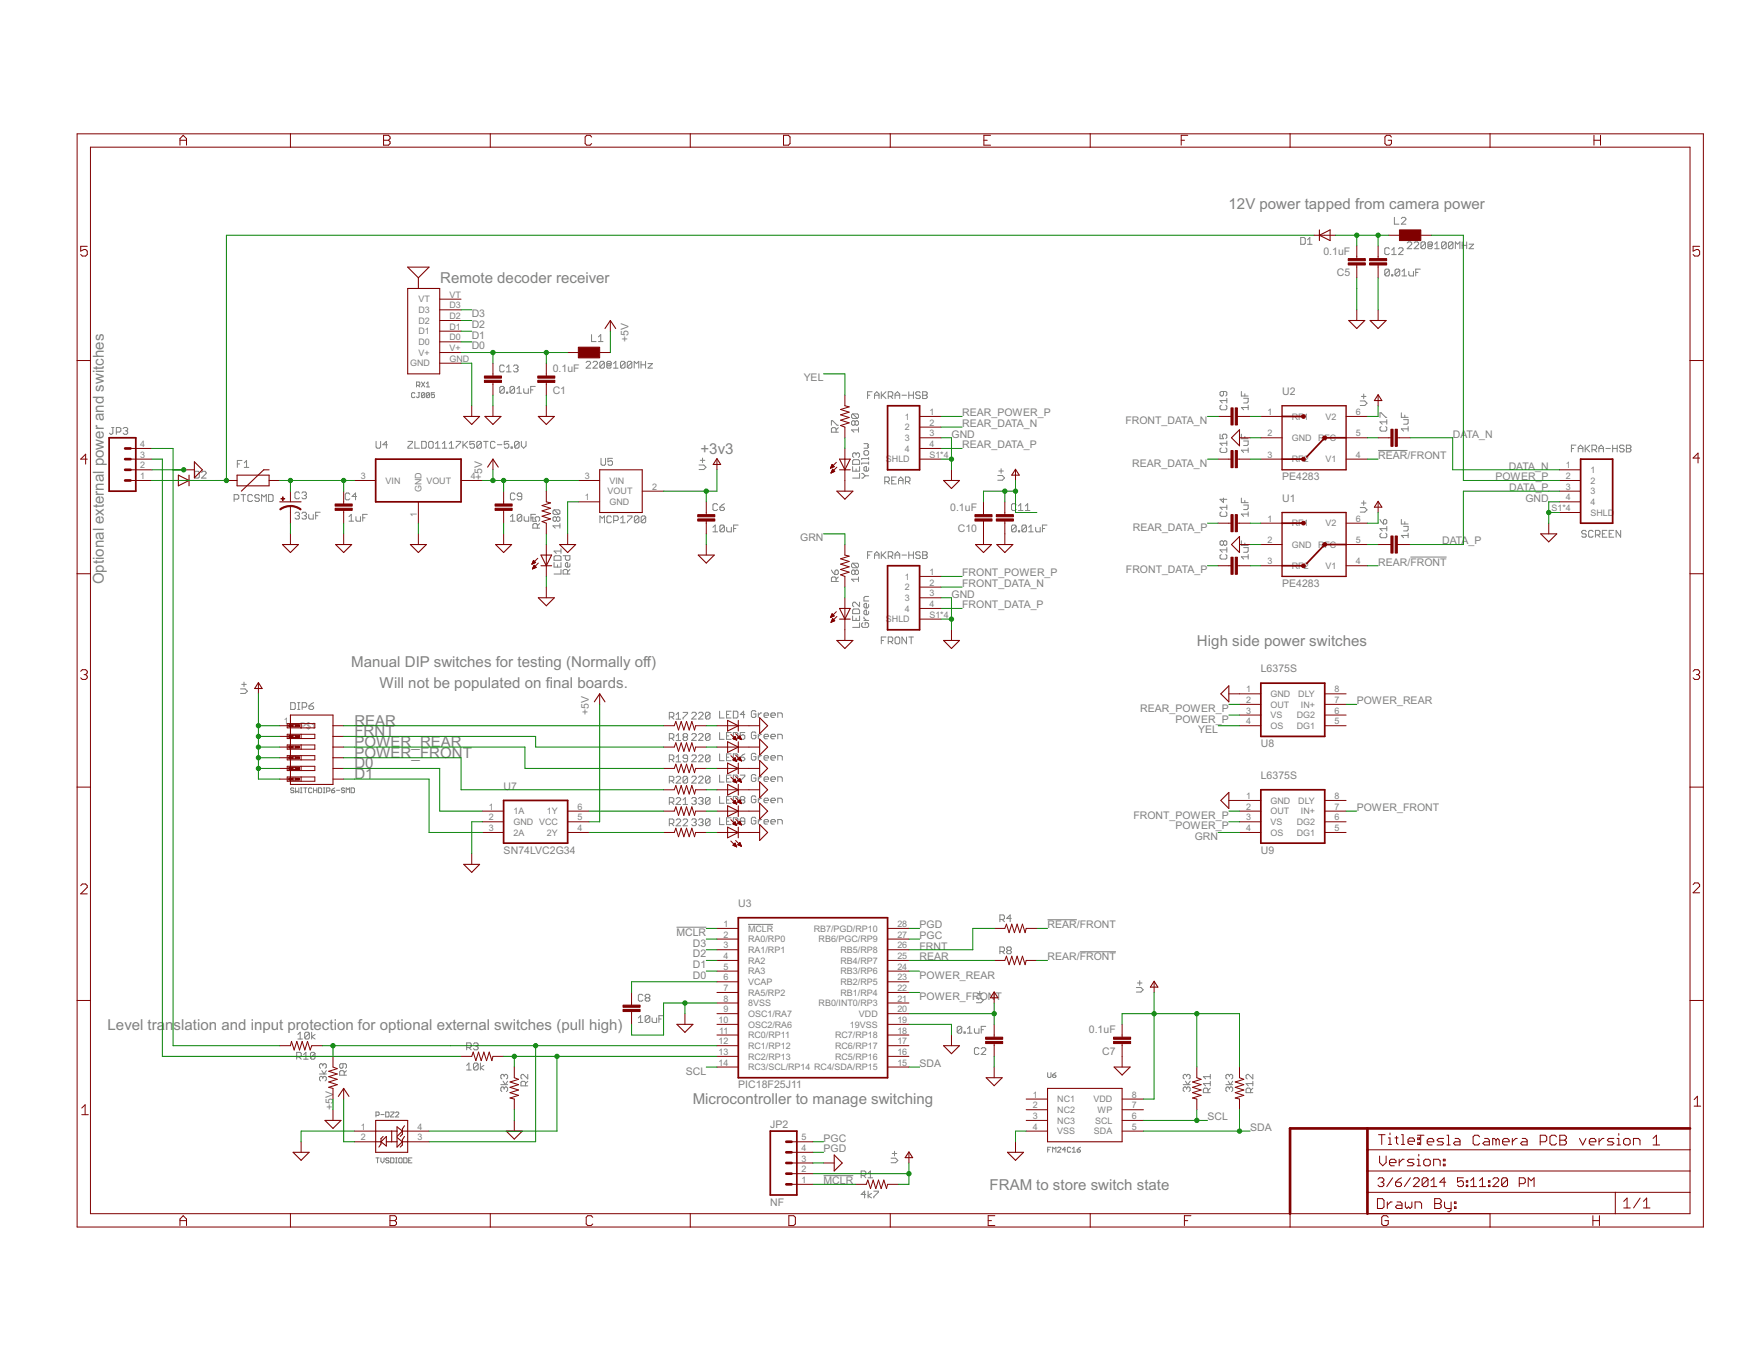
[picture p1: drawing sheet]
<svg xmlns="http://www.w3.org/2000/svg" width="279mm" height="216mm" viewBox="0 0 279 216" stroke-linecap="round" stroke-linejoin="round" font-family="sans-serif">
<defs><g id="words">
<g font-size="2.7" fill="#808080">
<text x="194.9" y="33.1">12V power tapped from camera power</text>
<text x="69.9" y="44.9">Remote decoder receiver</text>
<text x="111.1" y="72">+3v3</text>
<text x="16.5" y="92.7" transform="rotate(-90 16.5 92.7)">Optional external power and switches</text>
<text x="55.7" y="105.8">Manual DIP switches for testing (Normally off)</text>
<text x="189.9" y="102.4">High side power switches</text>
<text x="60.2" y="109.2">Will not be populated on final boards.</text>
<text x="56.2" y="118.5">POWER_REAR</text>
<text x="56.2" y="115.1">REAR</text>
<text x="56.2" y="116.8">FRNT</text>
<text x="56.2" y="121.9">D0</text>
<text x="56.2" y="123.6">D1</text>
<text x="56.2" y="120.2">POWER_FRON</text>
<text x="73.4" y="120.2">T</text>
<text x="17.1" y="163.4">Level tra</text>
<text x="26.2" y="163.4">n</text>
<text x="27.5" y="163.4">slation and input protection for optional external switches (pull high)</text>
<text x="109.9" y="175.2">Microcontroller to manage switching</text>
<text x="157" y="188.7">FRAM to store switch state</text>
</g>
<g font-size="1.9" fill="#808080">
<text x="210" y="40.4">0.1uF</text>
<text x="212.1" y="43.8">C5</text>
<text x="74.8" y="53.7">D1</text>
<text x="74.8" y="52">D2</text>
<text x="74.8" y="50.3">D3</text>
<text x="74.8" y="55.4">D0</text>
<text x="87.7" y="59">0.1uF</text>
<text x="99.7" y="54.2" transform="rotate(-90 99.7 54.2)">+5V</text>
<text x="87.7" y="62.4">C1</text>
<text x="127.5" y="60.5">YEL</text>
<text x="203.4" y="62.7">U2</text>
<text x="151" y="69.5">GND</text>
<text x="152.7" y="66.1">REAR_POWER_P</text>
<text x="152.7" y="67.8">REAR_DATA_N</text>
<text x="152.7" y="71.1">REAR_DATA_P</text>
<text x="178.6" y="67.3">FRONT_DATA_N</text>
<text x="230.5" y="69.5">DATA_N</text>
<text x="76.5" y="76.2" transform="rotate(-90 76.5 76.2)">+5V</text>
<text x="179.6" y="74">REAR_DATA_N</text>
<text x="203.4" y="76.2">PE4283</text>
<text x="218.6" y="72.8">REAR/FRONT</text>
<text x="237.3" y="76.2">POWER_P</text>
<text x="239.4" y="74.5">DATA_N</text>
<text x="239.5" y="77.9">DATA_P</text>
<text x="150.8" y="81">0.1uF</text>
<text x="203.4" y="79.6">U1</text>
<text x="242" y="79.6">GND</text>
<text x="127" y="85.9">GRN</text>
<text x="152" y="84.4">C10</text>
<text x="179.7" y="84.2">REAR_DATA_P</text>
<text x="218.6" y="89.8">REAR/FRONT</text>
<text x="228.8" y="86.4">DATA_P</text>
<text x="151" y="94.8">GND</text>
<text x="152.7" y="91.4">FRONT_POWER_P</text>
<text x="152.7" y="93.1">FRONT_DATA_N</text>
<text x="178.6" y="90.9">FRONT_DATA_P</text>
<text x="203.4" y="93.1">PE4283</text>
<text x="152.7" y="96.5">FRONT_DATA_P</text>
<text x="200" y="106.7">L6375S</text>
<text x="93.4" y="113.4" transform="rotate(-90 93.4 113.4)">+5V</text>
<text x="180.9" y="112.9">REAR_POWER_P</text>
<text x="215.3" y="111.7">POWER_REAR</text>
<text x="186.5" y="114.6">POWER_P</text>
<text x="190.1" y="116.3">YEL</text>
<text x="200" y="118.5">U8</text>
<text x="79.9" y="125.3">U7</text>
<text x="200" y="123.6">L6375S</text>
<text x="179.8" y="129.9">FRONT_POWER_P</text>
<text x="186.5" y="131.5">POWER_P</text>
<text x="215.3" y="128.7">POWER_FRONT</text>
<text x="79.9" y="135.4">SN74LVC2G34</text>
<text x="189.6" y="133.2">GRN</text>
<text x="200" y="135.4">U9</text>
<text x="117.1" y="143.9">U3</text>
<text x="107.3" y="148.5">MCLR</text>
<text x="145.9" y="149">PGC</text>
<text x="145.9" y="147.3">PGD</text>
<text x="166.2" y="147.3">REAR/FRONT</text>
<text x="109.9" y="155.2">D0</text>
<text x="109.9" y="153.5">D1</text>
<text x="109.9" y="151.8">D2</text>
<text x="109.9" y="150.2">D3</text>
<text x="145.9" y="155.2">POWER_REAR</text>
<text x="145.9" y="152.4">REAR</text>
<text x="145.9" y="150.7">FRNT</text>
<text x="166.2" y="152.4">REAR/FRONT</text>
<text x="145.9" y="158.6">POWER_FRONT</text>
<text x="172.8" y="163.9">0.1uF</text>
<text x="174.9" y="167.3">C7</text>
<text x="108.8" y="170.5">SCL</text>
<text x="117.1" y="172.7">PIC18F25J11</text>
<text x="145.9" y="169.3">SDA</text>
<text x="52.8" y="176" transform="rotate(-90 52.8 176)">+5V</text>
<text x="122.2" y="178.9">JP2</text>
<text x="191.6" y="177.7">SCL</text>
<text x="198.3" y="179.4">SDA</text>
<text x="130.7" y="181.1">PGC</text>
<text x="130.7" y="182.8">PGD</text>
<text x="122.2" y="191.3">NF</text>
<text x="130.7" y="187.9">MCLR</text>
</g>
<g font-size="1.6" fill="#808080">
<text x="66.4" y="48">VT</text>
<text x="71.3" y="47.2">VT</text>
<text x="66.4" y="53">D1</text>
<text x="66.4" y="51.4">D2</text>
<text x="66.4" y="49.7">D3</text>
<text x="71.3" y="54">D0</text>
<text x="71.3" y="52.3">D1</text>
<text x="71.3" y="50.6">D2</text>
<text x="71.3" y="48.9">D3</text>
<text x="65.1" y="58.1">GND</text>
<text x="66.4" y="54.7">D0</text>
<text x="66.4" y="56.4">V+</text>
<text x="71.3" y="57.4">GND</text>
<text x="71.3" y="55.7">V+</text>
<text x="147.5" y="65.8">1</text>
<text x="201.1" y="65.8">1</text>
<text x="215.1" y="65.8">6</text>
<text x="22.3" y="70.9">4</text>
<text x="143.6" y="66.6">1</text>
<text x="143.6" y="68.3">2</text>
<text x="143.6" y="70">3</text>
<text x="143.6" y="71.7">4</text>
<text x="147.5" y="67.5">2</text>
<text x="147.5" y="69.2">3</text>
<text x="147.5" y="70.9">4</text>
<text x="201.1" y="69.2">2</text>
<text x="205" y="66.6">RF1</text>
<text x="205" y="70">GND RFC</text>
<text x="210.3" y="66.6">V2</text>
<text x="215.1" y="69.2">5</text>
<text x="22.3" y="76">1</text>
<text x="22.3" y="74.3">2</text>
<text x="22.3" y="72.6">3</text>
<text x="57.3" y="76">3</text>
<text x="61.2" y="76.7">VIN</text>
<text x="67.6" y="76.7">VOUT</text>
<text x="74.7" y="76">4</text>
<text x="92.8" y="76">3</text>
<text x="96.7" y="76.7">VIN</text>
<text x="103.5" y="77.7">2</text>
<text x="140.6" y="73.3">SHLD</text>
<text x="147.5" y="72.6">S1*4</text>
<text x="201.1" y="72.6">3</text>
<text x="205" y="73.3">RF2</text>
<text x="210.3" y="73.3">V1</text>
<text x="215.1" y="72.6">4</text>
<text x="248.5" y="74.3">1</text>
<text x="248.5" y="76">2</text>
<text x="248.5" y="77.7">3</text>
<text x="252.3" y="75">1</text>
<text x="252.3" y="76.7">2</text>
<text x="66.1" y="81.9" transform="rotate(-90 66.1 81.9)">1</text>
<text x="66.9" y="78" transform="rotate(-90 66.9 78)">GND</text>
<text x="92.8" y="79.4">1</text>
<text x="96.4" y="78.4">VOUT</text>
<text x="96.7" y="80.1">GND</text>
<text x="201.1" y="82.8">1</text>
<text x="205" y="83.5">RF1</text>
<text x="210.3" y="83.5">V2</text>
<text x="215.1" y="82.8">6</text>
<text x="246.2" y="81.1">S1*4</text>
<text x="248.5" y="79.4">4</text>
<text x="252.3" y="78.4">3</text>
<text x="252.3" y="80.1">4</text>
<text x="252.3" y="81.8">SHLD</text>
<text x="201.1" y="86.1">2</text>
<text x="201.1" y="89.5">3</text>
<text x="205" y="86.9">GND RFC</text>
<text x="215.1" y="89.5">4</text>
<text x="215.1" y="86.1">5</text>
<text x="143.6" y="92">1</text>
<text x="143.6" y="93.6">2</text>
<text x="143.6" y="95.3">3</text>
<text x="147.5" y="91.2">1</text>
<text x="147.5" y="92.9">2</text>
<text x="147.5" y="94.6">3</text>
<text x="205" y="90.3">RF2</text>
<text x="210.3" y="90.3">V1</text>
<text x="140.6" y="98.7">SHLD</text>
<text x="143.6" y="97">4</text>
<text x="147.5" y="96.3">4</text>
<text x="147.5" y="98">S1*4</text>
<text x="197.7" y="109.8">1</text>
<text x="197.7" y="111.5">2</text>
<text x="197.7" y="113.2">3</text>
<text x="201.6" y="110.6">GND</text>
<text x="201.6" y="112.3">OUT</text>
<text x="201.6" y="113.9">VS</text>
<text x="205.7" y="113.9">DG2</text>
<text x="206" y="110.6">DLY</text>
<text x="206.4" y="112.3">IN+</text>
<text x="211.7" y="113.2">6</text>
<text x="211.7" y="111.5">7</text>
<text x="211.7" y="109.8">8</text>
<text x="45.1" y="114.9">1</text>
<text x="47.6" y="115.6">P$1</text>
<text x="197.7" y="114.9">4</text>
<text x="201.6" y="115.6">OS</text>
<text x="205.7" y="115.6">DG1</text>
<text x="211.7" y="114.9">5</text>
<text x="77.6" y="128.4">1</text>
<text x="77.6" y="130.1">2</text>
<text x="77.6" y="131.8">3</text>
<text x="81.5" y="129.2">1A</text>
<text x="81.5" y="130.9">GND VCC</text>
<text x="86.8" y="129.2">1Y</text>
<text x="91.6" y="131.8">4</text>
<text x="91.6" y="130.1">5</text>
<text x="91.6" y="128.4">6</text>
<text x="197.7" y="126.7">1</text>
<text x="197.7" y="128.4">2</text>
<text x="197.7" y="130.1">3</text>
<text x="197.7" y="131.8">4</text>
<text x="201.6" y="127.5">GND</text>
<text x="201.6" y="129.2">OUT</text>
<text x="201.6" y="130.9">VS</text>
<text x="205.7" y="130.9">DG2</text>
<text x="206" y="127.5">DLY</text>
<text x="206.4" y="129.2">IN+</text>
<text x="211.7" y="131.8">5</text>
<text x="211.7" y="130.1">6</text>
<text x="211.7" y="128.4">7</text>
<text x="211.7" y="126.7">8</text>
<text x="81.5" y="132.6">2A</text>
<text x="86.8" y="132.6">2Y</text>
<text x="201.6" y="132.6">OS</text>
<text x="205.7" y="132.6">DG1</text>
<text x="114.8" y="147">1</text>
<text x="114.8" y="148.7">2</text>
<text x="118.7" y="147.8">MCLR</text>
<text x="118.7" y="149.5">RA0/RP0</text>
<text x="129.1" y="147.8">RB7/PGD/RP10</text>
<text x="129.9" y="149.5">RB6/PGC/RP9</text>
<text x="142.4" y="148.7">27</text>
<text x="142.4" y="147">28</text>
<text x="114.8" y="150.4">3</text>
<text x="114.8" y="152.1">4</text>
<text x="114.8" y="153.8">5</text>
<text x="114.8" y="155.5">6</text>
<text x="118.7" y="151.2">RA1/RP1</text>
<text x="118.7" y="152.9">RA2</text>
<text x="118.7" y="154.6">RA3</text>
<text x="133.4" y="154.6">RB3/RP6</text>
<text x="133.4" y="152.9">RB4/RP7</text>
<text x="133.4" y="151.2">RB5/RP8</text>
<text x="142.4" y="155.5">23</text>
<text x="142.4" y="153.8">24</text>
<text x="142.4" y="152.1">25</text>
<text x="142.4" y="150.4">26</text>
<text x="114.8" y="157.2">7</text>
<text x="114.8" y="158.9">8</text>
<text x="114.8" y="160.6">9</text>
<text x="118.7" y="156.2">VCAP</text>
<text x="118.7" y="157.9">RA5/RP2</text>
<text x="118.7" y="159.6">8VSS</text>
<text x="118.7" y="161.3">OSC1/RA7</text>
<text x="129.9" y="159.6">RB0/INT0/RP3</text>
<text x="133.4" y="157.9">RB1/RP4</text>
<text x="133.4" y="156.2">RB2/RP5</text>
<text x="136.3" y="161.3">VDD</text>
<text x="142.4" y="160.6">20</text>
<text x="142.4" y="158.9">21</text>
<text x="142.4" y="157.2">22</text>
<text x="114" y="162.3">10</text>
<text x="114" y="165.7">12</text>
<text x="114" y="167.3">13</text>
<text x="114.1" y="164">11</text>
<text x="118.7" y="163">OSC2/RA6</text>
<text x="118.7" y="164.7">RC0/RP11</text>
<text x="118.7" y="166.4">RC1/RP12</text>
<text x="132.5" y="166.4">RC6/RP17</text>
<text x="132.5" y="164.7">RC7/RP18</text>
<text x="134.8" y="163">19VSS</text>
<text x="142.4" y="167.3">16</text>
<text x="142.4" y="165.7">17</text>
<text x="142.4" y="164">18</text>
<text x="142.4" y="162.3">19</text>
<text x="114" y="169">14</text>
<text x="118.7" y="168.1">RC2/RP13</text>
<text x="118.7" y="169.8">RC3/SCL/RP14 RC4/SDA/RP15</text>
<text x="132.5" y="168.1">RC5/RP16</text>
<text x="142.4" y="169">15</text>
<text x="57.3" y="179.2">1</text>
<text x="66.2" y="179.2">4</text>
<text x="163.9" y="174.1">1</text>
<text x="163.9" y="175.8">2</text>
<text x="163.9" y="177.5">3</text>
<text x="163.9" y="179.2">4</text>
<text x="167.8" y="174.9">NC1</text>
<text x="167.8" y="176.5">NC2</text>
<text x="167.8" y="178.2">NC3</text>
<text x="167.8" y="179.9">VSS</text>
<text x="173.5" y="174.9">VDD</text>
<text x="173.6" y="179.9">SDA</text>
<text x="173.7" y="178.2">SCL</text>
<text x="174.1" y="176.5">WP</text>
<text x="179.6" y="179.2">5</text>
<text x="179.6" y="177.5">6</text>
<text x="179.6" y="175.8">7</text>
<text x="179.6" y="174.1">8</text>
<text x="57.3" y="180.9">2</text>
<text x="66.2" y="180.9">3</text>
<text x="127.1" y="186">2</text>
<text x="127.1" y="184.3">3</text>
<text x="127.1" y="182.6">4</text>
<text x="127.1" y="180.9">5</text>
<text x="127.1" y="187.6">1</text>
</g>
</g></defs>
<g fill="none" stroke="#808080" stroke-width=".16">
<path d="M206.4 37.7h.5l.2 .2v.7l-.2 .2h-.5zM207.5 38.8h.7M207.5 38l.3-.3v1.1M220.4 39.5l-.1-.2h-.4l-.2 .2v.7l.2 .2h.4l.1-.2M220.8 39.7l.4-.4v1.1M221.2 34.5v1.1h.8M221.9 39.5l.2-.2h.3l.2 .2v.2l-.7 .7h.7M222.3 34.7l.2-.2h.4l.2 .2v.1l-.8 .8h.8M223.3 38.5l.2-.1h.3l.2 .1v.2l-.7 .8h.7M224.4 38.5l.1-.1h.4l.2 .1v.2l-.7 .8h.7M226.2 38.5v.8l-.2 .2h-.4l-.2-.2M226.2 38.5l-.2-.1h-.4l-.2 .1v.8"/>
<path d="M226.2 38.5l-.8 .8M226.7 38.7h.4v.4h-.4zM227.1 39.1l.2-.2v-.4l-.2-.1h-.4l-.2 .1v.8l.2 .2h.4l.2-.2M227.6 39.5h.7M227.6 38.7l.4-.3v1.1M229.4 38.5v.8l-.1 .2h-.4l-.2-.2M229.4 38.5l-.1-.1h-.4l-.2 .1v.8M229.4 38.5l-.7 .8M230.5 38.5v.8l-.1 .2h-.4l-.2-.2M230.5 38.5l-.1-.1h-.4l-.2 .1v.8M230.5 38.5l-.7 .8M230.9 39.5v-1.1l.4 .3 .3-.3v1.1"/>
<path d="M232 38.4v1.1M232 38.9h.7M232.7 38.4v1.1M233.1 38.7h.7l-.7 .8h.7M80 58.1l-.2-.2h-.3l-.2 .2v.7l.2 .2h.3l.2-.2M80.4 58.3l.3-.4v1.1M80.4 59h.7M81.5 58.1l.1-.2h.4l.2 .2-.2 .4M81.8 58.5h.2M82 58.5l.2 .1v.2l-.2 .2h-.4l-.1-.2M93 57.5l.2-.2h.3l.2 .2v.2l-.7 .7h.7M93.9 53.1v1.1h.7"/>
<path d="M94.1 57.5l.2-.2h.3l.2 .2v.2l-.7 .7h.7M95 54.2h.7M95 53.4l.3-.3v1.1M95.9 57.5v.7l-.2 .2h-.3l-.2-.2M95.9 57.5l-.2-.2h-.3l-.2 .2v.7M95.9 57.5l-.7 .7M96.4 57.7h.4v.3h-.4zM96.8 58l.2-.1v-.4l-.2-.2h-.4l-.1 .2v.7l.1 .2h.4l.2-.2M97.3 58.4h.8M97.3 57.7l.4-.4v1.1M99.2 57.5v.7l-.2 .2h-.4l-.2-.2M99.2 57.5l-.2-.2h-.4l-.2 .2v.7"/>
<path d="M99.2 57.5l-.8 .7M100.2 57.5v.7l-.1 .2h-.4l-.2-.2M100.2 57.5l-.1-.2h-.4l-.2 .2v.7M100.2 57.5l-.7 .7M100.6 58.4v-1.1l.4 .4 .3-.4v1.1M101.7 57.3v1.1M101.7 57.9h.7M102.4 57.3v1.1M102.8 57.7h.7l-.7 .7h.7M220.4 42.9l-.1-.2h-.4l-.2 .2v.7M220.4 42.9v.7l-.1 .2h-.4l-.2-.2M220.4 42.9l-.7 .7"/>
<path d="M220.8 43.6h.2v.2h-.2zM220.8 40.4h.7M222.1 42.9l-.2-.2h-.4l-.2 .2v.7M222.1 42.9v.7l-.2 .2h-.4l-.2-.2M222.1 42.9l-.8 .7M222.4 43.8h.8M222.4 43.1l.4-.4v1.1M223.5 43.1v.5l.2 .2h.6v-.7M224.6 43.2h.4M225.3 42.7h-.7v1.1M17.7 67.8h.4M17.9 67.8v.9l-.2 .2-.3-.2"/>
<path d="M18.5 68.5h.5l.2-.2v-.3l-.2-.2h-.5v1.1M19.5 68l.2-.2h.4l.2 .2v.2l-.2 .1M19.9 68.3h.2M20.1 68.3l.2 .2-.2 .4h-.4l-.2-.2M30.9 74.8h.5l.2 .2v.7l-.2 .1h-.5zM32 75l.2-.2h.3l.2 .2v.1l-.7 .7h.7M37.1 79.2h.6l.2-.2v-.3l-.2-.2h-.6v1M37.7 73.6h.3M38.2 78.5h.8M38.4 73h-.7v1.1M38.6 78.5v1M38.8 73.4l.3-.4v1.1"/>
<path d="M38.8 74.1h.7M40.1 78.7l-.2-.2h-.4l-.2 .2v.7l.2 .1h.4l.2-.1M41.1 78.7l-.1-.2h-.4l-.2 .3 .2 .2h.4l.1 .2v.2l-.1 .1h-.4l-.2-.1M41.5 79.5v-1l.4 .3 .3-.3v1M42.6 78.5h.6l.1 .2v.7l-.1 .1h-.6zM47.5 78.2l-.2-.2h-.3l-.2 .2v.8l.2 .1h.3l.2-.1M47.9 78.2l.2-.2h.3l.2 .2-.2 .4M48.3 78.6h.1M48.4 78.6l.2 .2v.2l-.2 .1h-.3l-.2-.1M55.5 78.4l-.2-.2h-.4l-.1 .2v.7l.1 .2h.4l.2-.2M56.6 78.8h-.7l.5-.6v1.1M59.7 70v.9l.1 .2h.4l.2-.2v-.9"/>
<path d="M61.5 70.5h-.8l.6-.5v1.1M64.7 70h.7v.2l-.7 .7v.2h.7M65.8 62.4l-.1-.1-.4 .1v.5l.1 .2h.3l.1-.2M65.8 70v1.1h.7M66.1 61.1h.4l.1-.1v-.3l-.1-.1h-.4v.8M66.3 62.3h.3M66.3 61.1l.3 .3M66.5 62.3v.6l-.2 .2-.2-.2M66.9 60.6l.5 .8M66.9 70h.6l.1 .2v.7l-.1 .2h-.6zM67.4 62.4l-.2-.1h-.2l-.1 .1v.5M67.4 62.4v.5l-.2 .2h-.2l-.1-.2"/>
<path d="M67.4 62.4l-.5 .5M67.4 60.6l-.5 .8M67.6 60.9l.3-.3v.8M67.6 61.4h.6M68 70.2l.2-.2h.3l.2 .2v.7l-.2 .2h-.3l-.2-.2zM68.2 62.4l-.2-.1h-.2l-.2 .1v.5M68.2 62.4v.5l-.2 .2h-.2l-.2-.2M68.2 62.4l-.6 .5M68.9 62.3h-.5v.4l.3-.2 .2 .2v.2l-.1 .2h-.2l-.2-.2M69.1 71.1h.7M69.1 70.4l.3-.4v1.1M70.2 71.1h.7"/>
<path d="M70.2 70.4l.3-.4v1.1M71.3 71.1h.7M71.3 70.4l.3-.4v1.1M72.4 70h.7v.2l-.7 .7v.2M73.4 70v1.1M73.6 70.5l.6 .6M74.2 70l-.8 .7M75.3 70h-.8v.5l.4-.1h.2l.2 .1v.4l-.2 .2h-.4l-.2-.2M76.4 70.2v.7l-.2 .2h-.4l-.2-.2M76.4 70.2l-.2-.2h-.4l-.2 .2v.7M76.4 70.2l-.8 .7M76.7 70h.7"/>
<path d="M77.1 70v1.1M78.5 70.2l-.1-.2h-.4l-.2 .2v.7l.2 .2h.4l.1-.2M78.9 70.5h.7M80 61.5v.7l-.2 .2h-.3l-.2-.2M80 61.5l-.2-.2h-.3l-.2 .2v.7M80 61.5l-.7 .7M80.4 62.2h.2v.2h-.2zM80.7 70h-.7v.5l.4-.1 .3 .1v.4l-.2 .2h-.3l-.2-.2M81.1 70.9h.2v.2h-.2zM81.6 61.5l-.1-.2h-.4l-.2 .2v.7M81.6 61.5v.7l-.1 .2h-.4l-.2-.2M81.6 61.5l-.7 .7"/>
<path d="M81.7 78.4l-.2-.2h-.3l-.2 .2v.7l.2 .2h.3l.2-.2M82 62.4h.7M82 61.7l.4-.4v1.1M82.4 70.2v.7l-.2 .2h-.4l-.2-.2M82.4 70.2l-.2-.2h-.4l-.2 .2v.7M82.4 70.2l-.8 .7M82.7 70v.7l.4 .4 .4-.4v-.7M82.8 78.8h-.5l-.2-.2 .2-.4h.3l.2 .2v.7l-.2 .2h-.3l-.2-.2M83.1 61.7v.5l.2 .2h.5v-.7M84.2 61.8h.4M84.9 61.3h-.7v1.1M95.4 72.7v.9l.1 .2h.4l.2-.2v-.9"/>
<path d="M97.2 72.7h-.7v.6l.5-.2 .2 .2v.3l-.2 .2h-.4l-.1-.2M110.9 73.8h.8l.3 .3-.3 .4h-.8M111.1 73h.7M111.5 72.7v.7M114.9 79.9l-.7 .6M131.9 67.5v-.8h.2l.7 .8h.2M132.7 68.6v-.6l-.2-.2h-.4l-.2 .2v.6h1.1M133 67.8l-.3 .4M135.3 74v.7h1.1v-.7M135.3 73.1l.2-.2h.7l.2 .2v.6h-1.1zM135.3 65.7h.7l.2 .1v.4l-.2 .2M135.3 65.7l-.2 .1v.4l.2 .2h.7"/>
<path d="M135.3 65.7l.7 .7M135.7 66.9l.1-.2 .4 .2v.4l-.2 .2-.3-.2M135.7 66.9l-.2-.2h-.2l-.2 .2v.4l.2 .2h.2l.2-.2M135.7 66.9v.4M135.8 72l.2-.2 .4 .2v.4l-.2 .2M135.8 72l-.1-.2-.4 .2v.4l.2 .2M135.8 72v.2M135.8 74.4v.3M136.2 67.8v.8M136.2 68.2h-1.1l.4 .4M136.4 75.1v.7h-1.1M136.7 75.1h.2l.4 .4"/>
<path d="M137.1 71.6l.2-.1h.3l.2 .1v.4l-.2 .2h-.3l-.2-.2zM137.1 70.4h.5l.2 .2-.2 .1 .2 .2-.2 .2h-.5M137.3 75.5l-.4 .3h-.2M137.3 75.5h.5M137.6 62.7h.4M137.8 72.7h-1.1v.2M137.8 73.5h-1.1v.2M137.8 72.6v.3M137.8 73.3v.4M137.8 74.2v.4l-.2 .1h-.3l-.2-.1v-.4l.4-.2v.7M138.4 62.1h-.8v1.1M138.7 63.2v-.7l.4-.4 .4 .4v.7"/>
<path d="M138.7 62.7h.8M139.8 62.1v1.1M140 62.7l.6 .5M140.4 76.4h.5l.2-.2v-.3l-.2-.2h-.5v1.1M140.6 62.1l-.8 .8M140.7 76.4l.4 .4M140.9 62.9h.6l.1-.2v-.4l-.1-.2h-.6v1.1M141.3 62.9l.3 .3M141.5 76.2h.3M142 63.2v-.7l.4-.4 .3 .4v.7M142 62.7h.7M142.2 75.7h-.7v1.1h.7"/>
<path d="M142.6 76.2h.7M142.6 76.8v-.8l.3-.3 .4 .3v.8M143.1 62.7h.7M143.7 76.4h.5l.2-.2v-.3l-.2-.2h-.5v1.1M144 76.4l.4 .4M144.2 62.1v1.1M144.2 62.7h.7M144.9 62.1v1.1M146 62.3l-.2-.2h-.3l-.2 .2v.2l.2 .2h.3l.2 .2v.2l-.2 .1h-.3l-.2-.1M146.4 62.1h.5l.2 .2v.2l-.2 .2 .2 .2v.2l-.2 .1h-.5zM146.4 62.7h.5M158.3 75.4h.7l.4 .4-.4 .4h-.7"/>
<path d="M158.5 74.7h.7M158.8 74.4v.7M193.6 68.9v.7h.5l-.2-.4v-.2l.2-.1h.4l.1 .1v.4l-.1 .2M193.8 64.3l-.2 .2v.3l.2 .2h.7l.1-.2v-.3l-.1-.2M193.8 71.1l-.2 .1v.4l.2 .2h.7l.1-.2v-.4l-.1-.1M194.1 62.1v.5l-.2 .2-.3-.2v-.3l.2-.2h.7l.1 .2v.3l-.1 .2M194.1 79v.7l-.5-.5h1M194.6 63.2v.7M194.6 70v.7M194.6 70.3h-1l.3 .4M194.6 63.5h-1l.3 .4M197 79v.7h1"/>
<path d="M197 62.1v.7h1M197 68.9v.7h1M197.3 63.2h.7v.5l-.1 .2h-.6M197.3 70h.7v.5l-.1 .2h-.6M197.5 62.5v.3M197.5 69.2v.4M197.5 79.4v.3M198 64.3v.7M198 71.1v.7M198 71.4h-1l.3 .4M198 64.6h-1l.3 .4M215.8 63.6h.7l.4 .4-.4 .3h-.7"/>
<path d="M216 62.9h.7M216 79.8h.7M216.4 62.5v.7M216.4 79.4v.8M218.7 71.5h4.6M218.9 66.2v-.7h.2l.8 .7h.1M219.1 67.7l-.2 .1v.4l.2 .2h.8l.1-.2v-.4l-.1-.1M220 66.6v.7M220 66.9h-1.1l.4 .4M222.3 65.5v.7h1.1M222.7 66.6h.7v.5l-.2 .2h-.5M222.9 65.8v.4"/>
<path d="M223.4 67.7v.7M223.4 68h-1.1l.4 .4M249.3 71.1h.4M250 70.6h-.7v1.1M250.4 71.1h.7M250.4 71.7v-.7l.4-.4 .3 .4v.7M251.5 70.6v1.1M251.7 71.1l.5 .6M252.2 70.6l-.7 .7M252.6 71.3h.5l.2-.2v-.3l-.2-.2h-.5v1.1M253 71.3l.3 .4M253.7 71.1h.7"/>
<path d="M253.7 71.7v-.7l.3-.4 .4 .4v.7M254.8 71.1h.7M255.9 71.1h.7M255.9 70.6v1.1M256.6 70.6v1.1M257.7 70.8l-.2-.2h-.4l-.1 .2v.2l.1 .1h.4l.2 .2-.2 .4h-.4l-.1-.2M258 70.6h.6l.2 .2v.2l-.2 .1 .2 .4-.2 .2h-.6zM258 71.1h.6M46.8 81.4l.2-.1h.3l.2 .1-.2 .4M47.2 81.8h.1M47.3 81.8l.2 .2v.2l-.2 .1h-.3l-.2-.1M47.9 81.4l.2-.1h.3l.2 .1-.2 .4"/>
<path d="M48.3 81.8h.1M48.4 81.8l.2 .2v.2l-.2 .1h-.3l-.2-.1M49 81.6v.6l.2 .1h.5v-.7M50.1 81.8h.3M50.8 81.3h-.7v1M55.4 82.7h.7M55.4 82l.3-.4v1.1M56.5 82v.5l.1 .2h.6v-.7M57.6 82.1h.3M58.3 81.6h-.7v1.1M81 82l.3-.4v1.1M81 82.7h.7"/>
<path d="M82.8 81.8v.7l-.2 .2h-.3l-.2-.2M82.8 81.8l-.2-.2h-.3l-.2 .2v.7M82.8 81.8l-.7 .7M83.2 82v.5l.1 .2h.6v-.7M84.2 82.1h.4M84.5 82v.7h.6l-.2-.6 .2-.1h.3l.2 .1v.4l-.2 .2M85 81.6h-.8v1.1M85.3 83.8v-.6l-.2-.1h-.4l-.2 .1v.6h1.1M85.6 83.1l-.3 .3M87.9 89.2v.8h1.1v-.8M87.9 88.3l.2-.1h.7l.2 .1v.6h-1.1zM87.9 80.9l-.2 .2v.3l.2 .2h.7"/>
<path d="M87.9 80.9h.7l.2 .2v.3l-.2 .2M87.9 80.9l.7 .7M88.3 82.1l.2-.1 .3 .1v.4l-.2 .2h-.1l-.2-.2M88.3 82.1l-.2-.1-.4 .1v.4l.2 .2 .4-.2M88.3 82.1v.4M88.5 89.6v.4M88.8 83.4h-1.1l.4 .4M88.8 83.1v.7M89 90.3v.8h-1.1M89 87.1v.7M89 87.4h-1.1l.4 .4M89.3 88.2h1.1v.5l-.1 .2h-.4l-.2-.2v-.5"/>
<path d="M90.1 91.1v-.6l-.2-.2h-.4l-.2 .2v.6h1.1M90.4 89.4v.4l-.1 .2h-.4l-.2-.2v-.4l.4-.2v.8M90.4 90.3l-.3 .4M95.2 82.9v-1l.3 .3 .4-.3v1M97 82l-.2-.1h-.3l-.2 .1v.8l.2 .1h.3l.2-.1M97.4 82.6h.5l.2-.2v-.4l-.2-.1h-.5v1M98.5 82.9h.7M98.5 82.2l.3-.3v1M99.5 81.9h.8v.1l-.8 .8v.1M101.4 82l-.2-.1h-.4l-.2 .1v.8M101.4 82v.8l-.2 .1h-.4l-.2-.1M101.4 82l-.8 .8"/>
<path d="M102.4 82l-.1-.1h-.4l-.2 .1v.8M102.4 82v.8l-.1 .1h-.4l-.2-.1M102.4 82l-.7 .8M113.1 83.7l.4-.4v1.1M113.1 84.4h.8M113.9 80.1l-.2-.2h-.4l-.2 .2v.7l.2 .2h.4l.2-.2M114.2 80.5h.5l.2 .1v.2l-.2 .2h-.3l-.2-.2zM114.9 83.5v.7l-.2 .2h-.3l-.2-.2M114.9 83.5l-.2-.2h-.3l-.2 .2v.7M114.9 83.5l-.7 .7M115.3 83.7v.5l.2 .2h.5v-.7M116.4 83.8h.4"/>
<path d="M117.1 83.3h-.7v1.1M131.9 90.4l.6 .7M132.5 90.6l.3-.2 .2 .2v.4l-.2 .1h-.3zM132.7 92.2v-.5l-.2-.2h-.4l-.2 .2v.5h1.1M133 91.5l-.3 .4M135.3 96.8l.2-.2h.7l.2 .2v.5h-1.1zM135.3 97.7v.7h1.1v-.7M135.3 89.3h.7l.2 .2v.4l-.2 .2M135.3 89.3l-.2 .2v.4l.2 .2h.7M135.3 89.3l.7 .8M135.7 90.6l-.2-.2h-.2l-.2 .2v.4l.2 .1h.2l.2-.1M135.7 90.6l.1-.2 .4 .2v.4l-.2 .1-.3-.1"/>
<path d="M135.7 90.6v.4M135.8 98.1v.3M136.2 91.9h-1.1l.4 .3M136.2 91.5v.7M136.4 98.8v.7h-1.1M136.4 95.5v.7l-.7-.7-.4 .2v.4l.2 .1M136.9 98.8l-.2 .2v.3l.2 .2h.7l.2-.2v-.3l-.2-.2h-.3v.4M137.1 98.4h.7M137.1 97.9v.2l.4 .3M137.6 88.1h.4M137.8 95.9v.3l-.2 .2h-.3l-.2-.2v-.3l.4-.2v.7M137.8 97v.3l-.2 .2h-.3l-.2-.2v-.3l.2-.2h.2v.7"/>
<path d="M137.8 94.6h-.5l-.2 .2v.5h.7M138.4 87.5h-.8v1.1M138.7 88.1h.8M138.7 88.6v-.7l.4-.4 .4 .4v.7M139.8 87.5v1.1M140 88.1l.6 .5M140.6 87.5l-.8 .7M140.9 88.2h.6l.1-.1v-.4l-.1-.2h-.6v1.1M141.3 88.2l.3 .4M142 88.1h.7M142 88.6v-.7l.4-.4 .3 .4v.7M143.1 88.1h.7"/>
<path d="M144.2 88.1h.7M144.2 87.5v1.1M144.9 87.5v1.1M146 87.7l-.2-.2h-.3l-.2 .2v.2l.2 .2h.3l.2 .1v.2l-.2 .2h-.3l-.2-.2M146.4 87.5h.5l.2 .2v.2l-.2 .2 .2 .1v.2l-.2 .2h-.5zM146.4 88.1h.5M161.2 83.5v.7l-.2 .2h-.3l-.2-.2M161.2 83.5l-.2-.2h-.3l-.2 .2v.7M161.2 80.1l-.2-.2h-.3l-.2 .2v.7l.2 .2h.3l.2-.2M161.2 83.5l-.7 .7M161.6 84.2h.2v.2h-.2zM161.6 81h.7"/>
<path d="M161.6 80.3l.3-.4v1.1M162.7 81h.7M162.7 80.3l.3-.4v1.1M162.9 83.5l-.2-.2h-.4l-.2 .2v.7M162.9 83.5v.7l-.2 .2h-.4l-.2-.2M162.9 83.5l-.8 .7M163.2 84.4h.7M163.2 83.7l.4-.4v1.1M164.3 83.7v.5l.2 .2h.5v-.7M165.4 83.8h.4M166.1 83.3h-.7v1.1M193.8 81.2l-.2 .2v.3l.2 .2h.7l.1-.2v-.3l-.1-.2"/>
<path d="M193.8 88l-.2 .1v.4l.2 .2h.7l.1-.2v-.4l-.1-.1M194.1 86l-.2-.2-.3 .2v.3l.2 .2 .3-.2M194.1 86l.2-.2h.2l.1 .2v.3l-.1 .2h-.2l-.2-.2M194.1 86v.3M194.6 80.1v.7M194.6 86.9v.7M194.6 80.5h-1l.3 .3M194.6 87.2h-1l.3 .4M197 85.8v.7h1M197.3 80.1h.7v.5l-.1 .2h-.6M197.3 86.9h.7v.5l-.1 .2h-.6M197.5 86.1v.4"/>
<path d="M198 81.6h-1l.3 .3M198 81.2v.7M198 88v.7M198 88.3h-1l.3 .4M215.8 80.5h.7l.4 .4-.4 .3h-.7M218.9 82.4l.6 .7M219.1 84.6l-.2 .2v.3l.2 .2h.8l.1-.2v-.3l-.1-.2M219.7 82.4h.2l.1 .2v.4l-.1 .1h-.4v-.5zM220 83.9h-1.1l.4 .3M220 83.5v.7M222.3 82.4v.7h1.1M222.7 83.5h.7v.5l-.2 .2h-.5"/>
<path d="M222.9 82.8v.3M223.4 84.9h-1.1l.4 .4M223.4 84.6v.7M223.8 88.4h5.7M251.7 84.3l-.2-.2h-.4l-.1 .2 .1 .4h.4l.2 .2v.1l-.2 .2h-.4l-.1-.2M252.8 84.3l-.2-.2h-.4l-.1 .2v.7l.1 .2h.4l.2-.2M253.1 84.9h.6l.2-.2v-.4l-.2-.2h-.6v1.1M253.5 84.9l.4 .3M254.2 84.7h.4M255 84.1h-.8v1.1h.8M255.3 84.7h.4M256 84.1h-.7v1.1h.7"/>
<path d="M257.1 84.1v1.1l-.7-1.1v1.1M38.2 109.3h.7l.4 .3-.4 .4h-.7M38.4 108.6h.7M38.7 108.2v.7M46.1 111.5h.6l.1 .1v.8l-.1 .1h-.6zM47.2 112.5h.4M47.2 111.5h.4M47.4 111.5v1M47.9 112.2h.6l.2-.2v-.4l-.2-.1h-.6v1M49 112h.6l.2 .2v.2l-.2 .1h-.4l-.2-.1zM49.8 111.5l-.8 .5M106.2 117.1h.5l.2-.2v-.3l-.2-.2h-.5v1.1"/>
<path d="M106.2 113.7h.5l.2-.2v-.3l-.2-.2h-.5v1.1M106.6 113.7l.3 .4M106.6 117.1l.3 .4M107.3 114.1h.7M107.3 113.4l.3-.4v1.1M107.3 116.8l.3-.4v1.1M107.3 117.5h.7M108.4 113h.7v.2l-.7 .7v.2M108.5 116.9l-.1-.1 .1-.4h.4l.2 .2v.2l-.2 .1M108.5 116.9l-.1 .2 .1 .4h.4l.2-.2-.2-.4M108.5 116.9h.4M109.7 116.5l.2-.1h.4l.2 .1v.2l-.8 .8h.8"/>
<path d="M109.7 113.2l.2-.2h.4l.2 .2v.1l-.8 .8h.8M109.7 119.9l.2-.1h.4l.2 .1v.2l-.8 .7h.8M110.8 113.2l.2-.2h.4l.1 .2v.1l-.7 .8h.7M110.8 116.5l.2-.1h.4l.1 .1v.2l-.7 .8h.7M110.8 119.9l.2-.1h.4l.1 .1v.2l-.7 .7h.7M112.6 113.2v.7l-.1 .2h-.4l-.2-.2M112.6 113.2l-.1-.2h-.4l-.2 .2v.7M112.6 116.5l-.1-.1h-.4l-.2 .1v.8M112.6 119.9l-.1-.1h-.4l-.2 .1v.7M112.6 116.5v.8l-.1 .2h-.4l-.2-.2M112.6 119.9v.7l-.1 .2h-.4l-.2-.2M112.6 113.2l-.7 .7"/>
<path d="M112.6 116.5l-.7 .8M112.6 119.9l-.7 .7M114.2 112.8v1.1h.7M114.2 116.2v1.1h.7M114.2 119.6v1.1h.7M115.3 113.3h.3M115.3 116.7h.3M116 112.8h-.7v1.1h.7M116 116.2h-.7v1.1h.7M116 119.6h-.7v1.1h.7M116.4 112.8h.5l.2 .2v.7l-.2 .2h-.5zM116.4 119.6h.5l.2 .2v.7l-.2 .2h-.5z"/>
<path d="M116.4 116.2h.5l.2 .2v.7l-.2 .2h-.5zM118.2 113.3h-.7l.5-.5v1.1M118.2 116.2h-.7v.5l.3-.1 .4 .1v.4l-.2 .2h-.4l-.1-.2M118.2 119.6l-.7 .5M119.9 112.9l-.1-.2h-.4l-.2 .2v.7l.2 .2h.4l.1-.2v-.3h-.3M119.9 116.3l-.1-.2h-.4l-.2 .2v.7l.2 .2h.4l.1-.2v-.4h-.3M119.9 119.7l-.1-.2h-.4l-.2 .2v.7l.2 .2h.4l.1-.2v-.4h-.3M120.3 113.1v.7M120.3 116.5v.7M120.3 119.9v.7M120.8 116.5h-.1l-.4 .3M120.8 113.1h-.1l-.4 .4"/>
<path d="M120.8 119.9h-.1l-.4 .3M121.2 113.5h.7v-.2l-.1-.2h-.4l-.2 .2v.3l.2 .2h.4M121.2 116.8h.7v-.2l-.1-.1h-.4l-.2 .1v.4l.2 .2h.4M122.3 113.5h.7v-.2l-.1-.2h-.4l-.2 .2v.3l.2 .2h.4M122.3 116.8h.7v-.2l-.1-.1h-.4l-.2 .1v.4l.2 .2h.4M123.4 113.8v-.7h.5l.2 .2v.5M123.4 117.2v-.7h.5l.2 .1v.6M139.8 101.6h.4M140.6 101h-.8v1.1M140.9 101.8h.6l.1-.2v-.4l-.1-.2h-.6v1.1M141.3 101.8l.3 .3M142.2 101h.4l.1 .2v.8l-.1 .1h-.4l-.2-.1v-.8z"/>
<path d="M143.8 101v1.1l-.7-1.1v1.1M144.2 101h.7M144.6 101v1.1M46.6 125.1l-.1-.1h-.3l-.1 .1 .1 .3h.3l.1 .1-.1 .3h-.3l-.1-.2M46.9 125v.8l.2-.3 .3 .3v-.8M47.7 125h.2M47.7 125.8h.2M47.8 125v.8M48.2 125h.5M48.5 125v.8M49.5 125.1l-.1-.1h-.3l-.1 .1v.5l.1 .2h.3l.1-.2M49.7 125.4h.6"/>
<path d="M49.7 125v.8M50.3 125v.8M50.5 125h.4l.1 .1v.5l-.1 .2h-.4zM51.3 125h.3M51.3 125.8h.3M51.4 125v.8M51.8 125.5h.4l.1-.1v-.3l-.1-.1h-.4v.8M52.6 125.4h.4l.1 .2-.1 .2h-.3l-.1-.2zM53.1 125l-.5 .4M53.4 125.4h.5M54.7 125.1l-.2-.1h-.2l-.1 .1 .1 .3h.2l.2 .1-.2 .3h-.2l-.1-.2M54.9 125.8v-.8l.3 .2 .3-.2v.8"/>
<path d="M55.7 125h.4l.1 .1v.5l-.1 .2h-.4zM106.2 120.5h.5l.2-.2v-.3l-.2-.2h-.5v1.1M106.2 127.3h.5l.2-.2v-.4l-.2-.2h-.5v1.1M106.2 130.6h.5l.2-.1v-.4l-.2-.2h-.5v1.1M106.2 123.9h.5l.2-.2v-.4l-.2-.2h-.5v1.1M106.6 120.5l.3 .4M106.6 123.9l.3 .3M106.6 127.3l.3 .3M106.6 130.6l.3 .4M107.3 120.9h.7M107.3 123.3l.2-.2h.3l.2 .2v.2l-.7 .7h.7M107.3 126.7l.2-.2h.3l.2 .2v.2l-.7 .7h.7"/>
<path d="M107.3 130.1l.2-.2h.3l.2 .2v.2l-.7 .7h.7M107.3 120.1l.3-.3v1.1M108.4 127.6h.7M108.4 130.1l.1-.2h.4l.2 .2v.2l-.7 .7h.7M108.4 126.9l.3-.4v1.1M109.1 120.3h-.6l-.1-.2 .1-.3h.4l.2 .2v.7l-.2 .2h-.4l-.1-.2M109.1 123.3v.8l-.2 .1h-.4l-.1-.1M109.1 123.3l-.2-.2h-.4l-.1 .2v.8M109.1 123.3l-.7 .8M109.7 123.3l.2-.2h.4l.2 .2v.2l-.8 .7h.8M109.7 126.7l.2-.2h.4l.2 .2-.2 .4M109.7 130.1l.2-.2h.4l.2 .2-.2 .4"/>
<path d="M110.1 127.1h.2M110.1 130.5h.2M110.3 127.1l.2 .1v.2l-.2 .2h-.4l-.2-.2M110.3 130.5l.2 .1v.2l-.2 .2h-.4l-.2-.2M110.8 123.3l.2-.2h.4l.1 .2v.2l-.7 .7h.7M110.8 126.7l.2-.2h.4l.1 .2-.1 .4M110.8 130.1l.2-.2h.4l.1 .2-.1 .4M111.2 127.1h.2M111.2 130.5h.2M111.4 127.1l.1 .1v.2l-.1 .2h-.4l-.2-.2M111.4 130.5l.1 .1v.2l-.1 .2h-.4l-.2-.2M112.6 123.3l-.1-.2h-.4l-.2 .2v.7"/>
<path d="M112.6 126.7l-.1-.2h-.4l-.2 .2v.7M112.6 130.1l-.1-.2h-.4l-.2 .2v.7M112.6 123.3v.7l-.1 .2h-.4l-.2-.2M112.6 126.7v.7l-.1 .2h-.4l-.2-.2M112.6 130.1v.7l-.1 .2h-.4l-.2-.2M112.6 123.3l-.7 .7M112.6 126.7l-.7 .7M112.6 130.1l-.7 .7M114.2 123v1.1h.7M114.2 126.3v1.1h.7M114.2 129.7v1.1h.7M115.3 120.1h.3"/>
<path d="M115.3 123.5h.3M115.3 126.9h.3M115.3 130.3h.3M116 123h-.7v1.1h.7M116 126.3h-.7v1.1h.7M116 129.7h-.7v1.1h.7M116.4 123h.5l.2 .1v.8l-.2 .2h-.5zM116.4 126.3h.5l.2 .2v.8l-.2 .1h-.5zM116.4 129.7h.5l.2 .2v.7l-.2 .2h-.5zM117.5 120.1h.5l.2 .4-.2 .2h-.4l-.1-.2zM117.5 123h.7v.1l-.7 .8v.2M117.6 126.9l-.1-.2 .1-.4h.4l.2 .2-.2 .4"/>
<path d="M117.6 126.9l-.1 .2v.2l.1 .1h.4l.2-.1v-.2l-.2-.2M117.6 126.9h.4M118.2 130.3h-.6l-.1-.2 .1-.4h.4l.2 .2v.7l-.2 .2h-.4l-.1-.2M119.9 123.1l-.1-.2h-.4l-.2 .2v.7l.2 .2h.4l.1-.2v-.4h-.3M119.9 126.4l-.1-.1h-.4l-.2 .1v.8l.2 .1h.4l.1-.1v-.4h-.3M119.9 129.8l-.1-.2h-.4l-.2 .2v.8l.2 .1h.4l.1-.1v-.4h-.3M120.3 123.2v.8M120.3 126.6v.7M120.3 130v.7M120.8 123.2h-.1l-.4 .4M120.8 126.6h-.1l-.4 .4M120.8 130h-.1l-.4 .4"/>
<path d="M121.2 120.2h.7v-.2l-.1-.1h-.4l-.2 .1v.4l.2 .2h.4M121.2 123.6h.7v-.2l-.1-.2h-.4l-.2 .2v.4l.2 .2h.4M121.2 127h.7l-.1-.4h-.4l-.2 .2v.4l.2 .1h.4M121.2 130.4h.7l-.1-.4h-.4l-.2 .2v.4l.2 .1h.4M122.3 120.2h.7v-.2l-.1-.1h-.4l-.2 .1v.4l.2 .2h.4M122.3 123.6h.7l-.1-.4h-.4l-.2 .2v.4l.2 .2h.4M122.3 127h.7l-.1-.4h-.4l-.2 .2v.4l.2 .1h.4M122.3 130.4h.7l-.1-.4h-.4l-.2 .2v.4l.2 .1h.4M123.4 120.6v-.7h.5l.2 .1v.6M123.4 124v-.8h.5l.2 .2v.6M123.4 127.3v-.7h.5l.2 .2v.5M123.4 130.7v-.7h.5l.2 .2v.5"/>
<path d="M102 157.9l-.2-.2h-.3l-.2 .2v.7l.2 .2h.3l.2-.2M102.6 158.3l-.2-.2v-.2l.2-.2h.3l.2 .2v.2l-.2 .2M102.6 158.3l-.2 .2v.1l.2 .2h.3l.2-.2v-.1l-.2-.2M102.6 158.3h.3M107.3 147.1h4.8M118.7 146.6h4M154.9 158.3h.7l.4 .4-.4 .4h-.7M155.1 157.6h.7M155.4 157.2v.8M158.6 145.9h.6l.2-.2v-.4l-.2-.2h-.6v1.1M158.6 150.9h.6l.2-.1v-.4l-.2-.2h-.6v1.1M159 145.9l.4 .3"/>
<path d="M159 150.9l.4 .4M159.9 150.8l-.2-.2 .2-.4h.4l.1 .2-.1 .4M159.9 150.8l-.2 .1v.2l.2 .2h.4l.1-.2v-.2l-.1-.1M159.9 150.8h.4M160.4 145.7h-.7l.6-.6v1.1M166.2 145.9h4.7M171.3 151h5.8M180.3 156.7h.7l.4 .3-.4 .4h-.7M180.5 155.9h.7M180.8 155.6v.7M47.1 167.7h.5l.2-.2v-.4l-.2-.2h-.5v1.1M47.3 164.1l.3-.4v1.1"/>
<path d="M47.3 164.8h.7M47.4 167.7l.4 .3M48.2 167.3l.3-.4v1.1M48.2 168h.7M49.1 163.9v.7l-.2 .2h-.4l-.2-.2M49.1 163.9l-.2-.2h-.4l-.2 .2v.7M49.1 163.9l-.8 .7M49.4 163.7v1.1M50 167.1l-.2-.2h-.4l-.1 .2v.7M50 167.1v.7l-.2 .2h-.4l-.1-.2M50 167.1l-.7 .7M50 164.1l-.6 .4 .6 .3"/>
<path d="M50.7 170.4h1.1M51.1 169.8l.3 .6 .4-.6M51.2 170.9l-.1-.1h-.2l-.2 .1v.4l.2 .2M51.2 168.9l-.1-.2h-.2l-.2 .2v.4l.2 .2M51.2 170.9l.2-.1 .4 .1v.4l-.2 .2M51.2 168.9v.2M51.2 170.9v.2M51.2 168.9l.2-.2 .4 .2v.4l-.2 .2M54.4 168.7v.6l-.1 .2h-.2l-.2-.2v-.4l.2-.2h.7l.2 .2v.4l-.2 .2M54.6 170.6v-.6l-.2-.2h-.3l-.2 .2v.6h1.1M55 169.8l-.4 .4M59.6 176.9h.4l.2-.1v-.3l-.2-.1h-.4v.8"/>
<path d="M60.4 176.8h.5M61.2 176.4h.4l.1 .1v.6l-.1 .1h-.4zM62 176.4h.5v.1l-.5 .6v.1h.5M62.8 176.5l.1-.1h.2l.2 .1v.2l-.5 .5h.5M74 169l.4-.4v1.1M74 169.7h.8M74 166.2h.6l.2-.2v-.4l-.2-.2h-.6v1.1M74.4 166.2l.4 .3M75.1 165.6l.2-.2h.4l.2 .2-.2 .4M75.5 166h.2M75.7 166l.2 .2-.2 .3h-.4l-.2-.2M75.9 168.8v.7l-.2 .2h-.4l-.2-.2"/>
<path d="M75.9 168.8l-.2-.2h-.4l-.2 .2v.7M75.9 168.8l-.8 .7M76.2 168.6v1.1M76.8 169l-.6 .4 .6 .3M79.5 172.1h1M79.8 171.5l.4 .6 .3-.6M80 170.6l.2-.2 .3 .2v.4l-.2 .2M80 172.6l-.2-.2h-.2l-.1 .2v.4l.1 .2M80 170.6l-.2-.2h-.2l-.1 .2v.4l.1 .2M80 172.6l.2-.2 .3 .2v.4l-.2 .2M80 170.6v.2M80 172.6v.2"/>
<path d="M83.4 172.3v-.6l-.2-.2h-.4l-.1 .2v.6h1M83.7 170.4v.8l-.7-.8h-.2l-.1 .2v.4l.1 .2M83.7 171.5l-.3 .4M101.3 161.5l.3-.4v1.1M101.3 162.2h.7M103.1 161.3v.7l-.2 .2h-.3l-.2-.2M103.1 161.3l-.2-.2h-.3l-.2 .2v.7M103.1 161.3l-.7 .7M103.5 161.5v.5l.1 .2h.6v-.7M104.5 161.6h.4M105.3 161.1h-.8v1.1M152.6 163l-.2-.2h-.4l-.1 .2v.7"/>
<path d="M152.6 163v.7l-.2 .2h-.4l-.1-.2M152.6 163l-.7 .7M153 163.7h.1v.2h-.1zM153.5 163.9h.7M153.5 163.2l.4-.4v1.1M154.6 163.2v.5l.2 .2h.5v-.7M155.3 166.4l-.2-.2h-.3l-.2 .2v.7l.2 .2h.3l.2-.2M155.7 163.3h.3M155.7 166.4l.2-.2h.3l.2 .2v.2l-.7 .7h.7M156.4 162.8h-.7v1.1M166.2 170.2v.6l.2 .1h.2l.2-.1v-.6M167 170.5h.4l.1 .3-.1 .1h-.3l-.1-.1z"/>
<path d="M167.5 170.2l-.5 .3M187.7 172.1h1.1M188.1 171.5l.3 .6 .4-.6M188.3 172.6l-.2-.2-.4 .2v.4l.2 .2M188.3 172.6l.1-.2h.2l.2 .2v.4l-.2 .2M188.3 170.6l-.2-.2-.4 .2v.4l.2 .2M188.3 170.6l.1-.2h.2l.2 .2v.4l-.2 .2M188.3 170.6v.2M188.3 172.6v.2M191.7 173.3v-.5l-.2-.2h-.4l-.2 .2v.5h1.1M192 172.6l-.3 .4M192 171.9h-1.1l.4 .4"/>
<path d="M192 170.4v.8M192 171.5v.8M192 170.8h-1.1l.4 .4M194.5 172.1h1.1M194.9 171.5l.3 .6 .4-.6M195.1 172.6l-.2-.2-.4 .2v.4l.2 .2M195.1 172.6l.1-.2h.2l.2 .2v.4l-.2 .2M195.1 170.6l-.2-.2-.4 .2v.4l.2 .2M195.1 170.6l.1-.2h.2l.2 .2v.4l-.2 .2M195.1 170.6v.2M195.1 172.6v.2M198.4 173.3v-.5l-.2-.2h-.3l-.2 .2v.5h1.1"/>
<path d="M198.8 170.4v.8l-.7-.8h-.2l-.2 .2v.4l.2 .2M198.8 171.9h-1.1l.4 .4M198.8 172.6l-.4 .4M198.8 171.5v.8M59.6 183.7h.6M59.9 183.7v.8M60.4 183.7v.5l.3 .3 .2-.3v-.5M61.7 183.8l-.1-.1h-.3l-.1 .1 .1 .3h.3l.1 .1-.1 .3h-.3l-.1-.2M62 183.7h.4l.1 .1v.5l-.1 .2h-.4zM62.8 183.7h.2M62.8 184.5h.2M62.9 183.7v.8"/>
<path d="M63.3 183.8l.1-.1h.3l.1 .1v.5l-.1 .2-.4-.2zM64.1 183.7h.4l.1 .1v.5l-.1 .2h-.4zM64.8 184.1h.3M65.4 183.7h-.6v.8h.6M130.7 186.5h4.7M136.6 186.5h.6l.2-.2v-.4l-.2-.1h-.6v1M137 186.5l.4 .3M137.4 189.5h-.8l.6-.5v1M137.7 189v1M137.7 186.1l.4-.3v1M137.7 186.8h.8M138.3 189.3l-.6 .4 .6 .3"/>
<path d="M138.6 189h.8v.1l-.8 .7v.2M141.4 183.7h.7l.4 .4-.4 .3h-.7M141.6 183h.7M141.9 182.6v.8M166.2 182.4h.3M166.8 182h-.6v.8M167 182.8v-.8l.3 .2 .2-.2v.8M167.8 182.1l.1-.1 .4 .1v.1l-.5 .6h.5M169.1 182.4h-.5l.4-.4v.8M169.9 182.1l-.2-.1h-.2l-.1 .1v.5l.1 .2h.2l.2-.2M170.1 182.8h.5M170.1 182.2l.3-.2v.8"/>
<path d="M170.9 182.4h.4l.1 .2-.1 .2h-.3l-.1-.2zM171.4 182l-.5 .4"/>
</g>
<g fill="none" stroke="#800000" stroke-width=".16">
<path d="M12.2 21.2h258.1v173.4h-258.1zM13.8 39.1h-1v.7l.5-.2h.3l.2 .2v.6l-.2 .2h-.5l-.3-.2M14.4 23.3h253.7v169.2h-253.7zM28.6 23v-1l.5-.5 .5 .5v1M28.6 22.2h1M46.1 21.2v2.1M60.9 21.5h.7l.3 .2v.3l-.3 .2 .3 .3v.3l-.3 .2h-.7zM60.9 22.2h.7M77.8 21.2v2.1M93.9 21.7l-.3-.2h-.5l-.3 .2v1.1l.3 .2h.5l.3-.2M109.5 21.2v2.1M124.3 21.5h.8l.2 .2v1.1l-.2 .2h-.8z"/>
<path d="M141.2 21.2v2.1M156.1 22.2h.5M157.2 21.5h-1.1v1.5h1.1M173 21.2v2.1M187.4 22.2h.5M188.4 21.5h-1v1.5M204.7 21.2v2.1M208.5 37.3h3.4M215.3 39v2M218.7 39v2M220.3 37.3h1.7M220.8 21.7l-.3-.2h-.5l-.3 .2v1.1l.3 .2h.5l.3-.2v-.6h-.6"/>
<path d="M225.4 37.3h1.7M236.4 21.2v2.1M252.9 21.5v1.5M252.9 22.2h1M253.9 21.5v1.5M269.7 39.1h-1.1v.7l.6-.2h.2l.3 .2v.6l-.3 .2h-.5l-.3-.2M12.2 57.2h2.2M69.8 57.6h3.4M69.8 55.9h3.4M69.8 54.2h3.4M69.8 52.5h3.4M69.8 50.8h3.4"/>
<path d="M69.8 49.1h3.4M69.8 47.5h3.4M78.2 57.6v2M86.7 57.6v2M90.1 55.9h1.7M95.1 55.9h1.7M96.8 50.8v1.7M215.3 42v2.1M215.3 49.1v1.7M218.7 42v2.1M218.7 49.1v1.7M268.1 57.2h2.2"/>
<path d="M13.8 72.8h-1l.8-.7v1.5M20.7 72.8h3.4M20.7 71.1h3.4M20.7 74.5h3.4M20.7 76.2h3.4M27.5 76.2h3.3M29.1 74.5h1.7M35.9 76.2h1.7M42.7 76.2h1.7M46.1 77.9v1.7M54.5 77.9v2M56.2 76.2h3.4"/>
<path d="M66.4 79.6v3.4M73.2 76.2h3.3M74.8 64.4v1.7M78.2 60.7v2M78.2 64.4v1.7M78.2 72.8v1.7M79.9 77.9v2M86.7 60.7v2M86.7 64.4v1.7M86.7 77.9v1.7l.7 .2-1.4 .4 1.4 .4-1.4 .4 1.4 .5-1.4 .4 1.4 .4-1.4 .4 .7 .3v1.7M91.8 76.2h3.3M91.8 79.6h3.3"/>
<path d="M101.9 77.9h3.4M112.1 79.6v2M113.7 72.8v1.7M131.8 74.2h.1M131.8 74.2h.2M131.8 74.1h.4M131.9 74h.4M131.9 75h.1M131.9 74.9h.2M131.9 73.9h.3M131.9 74.9h.3M132 73.8h.2"/>
<path d="M132 74.8h.4M132 74.7h.4M132 73.7h.1M132 73.7l-.2 .6M132 73.7l.4 .3-.6 .3M132 74.7h.3M132 74.6h.2M132.1 74.5h.1M132.1 74.4l-.3 .6M132.1 74.4l.3 .4-.6 .2M132.1 74.4h.1M132.7 73.3l-.9 1"/>
<path d="M132.8 74.1l-1 .9M134 62.7v1.7l.7 .1-1.3 .5 1.3 .4-1.3 .4 1.3 .4-1.3 .5 1.3 .4-1.3 .4 .6 .3v1.6M134 71.1v6.8M145.9 72.8h3.4M145.9 66.1h3.4M145.9 67.8h3.4M145.9 69.4h3.4M145.9 71.1h3.4M151 74.5v1.7M156 79.6v2M159.4 79.6v2M161.1 74.5v1.7"/>
<path d="M193.3 72.8h2M193.3 66.1h2M196.3 72.8h2.1M196.3 66.1h2.1M196.7 69.4h1.7M200 72.8h3.4M200 66.1h3.4M200 69.4h3.4M213.6 72.8h3.4M213.6 66.1h3.4M213.6 69.4h3.4M218.7 69.4h2"/>
<path d="M218.7 62.7v1.7M218.7 79.6v1.7M221.7 69.4h2M247.4 74.5h3.4M247.4 76.2h3.4M247.4 77.9h3.4M247.4 79.6h3.4M269.7 72.7h-1.1l.8-.8v1.5M12.2 91h2.2M46.1 80.3v2.7M46.1 84.7v1.7M54.5 81v2"/>
<path d="M54.5 84.7v1.7M66.4 84.7v1.7M79.9 81v2M79.9 84.7v1.7M84.4 89.5h.1M84.5 89.4h.2M84.5 89.3h.3M84.5 89.2h.5M84.5 90.2h.1M84.5 90.1h.3M84.5 89.2h.4M84.6 89.1h.2"/>
<path d="M84.6 90.1h.3M84.6 90h.5M84.6 89h.2M84.6 89h.1M84.6 89.9h.4M84.6 89.9h.3M84.7 89.8h.2M84.7 89.7h.1M85 89.2l-.4-.3-.2 .6M85 89.2l-.6 .3M85.1 90l-.4-.3-.2 .6M85.1 90l-.6 .3"/>
<path d="M85.3 88.6l-.9 .9M85.4 89.3l-.9 1M86.7 86.4v5M86.7 93.1v1.7M90.1 84.7v1.7M112.1 82.7v2M112.1 86.4v1.7M131.8 98h.1M131.8 97.9h.1M131.8 97.8h.3M131.8 97.7h.4M131.9 97.7h.4"/>
<path d="M131.9 98.7h.1M131.9 97.6h.4M131.9 98.6h.3M131.9 98.5h.4M132 97.5h.2M132 97.5h.1M132 98.4h.4M132 97.4l.4 .3-.6 .3zM132 97.4h.1M132 98.3h.3M132.1 98.2h.1M132.1 98.1l.3 .4-.6 .2z"/>
<path d="M132.7 97l-.9 1M132.8 97.8l-1 .9M134 86.4v1.7l.7 .1-1.3 .4 1.3 .5-1.3 .4 1.3 .4-1.3 .4 1.3 .5-1.3 .4 .6 .2v1.7M134 94.8v6.8M145.9 91.4h3.4M145.9 93.1h3.4M145.9 94.8h3.4M145.9 96.5h3.4M145.9 98.2h3.4M151 99.9v1.7M156 82.7v3.7M159.4 82.7v3.7"/>
<path d="M193.3 83h2M193.3 89.7h2M196.3 83h2.1M196.3 89.7h2.1M196.7 86.4h1.7M200 83h3.4M200 86.4h3.4M200 89.7h3.4M213.6 83h3.4M213.6 86.4h3.4M213.6 89.7h3.4M218.7 86.4h2"/>
<path d="M221.7 86.4h2M245.7 83v1.7M247.4 81.3h3.4M268.1 91h2.2M12.8 106.5l.3-.3h.5l.2 .3v.2l-.2 .3M13.3 107h.3M13.6 107l.2 .3v.2l-.2 .3h-.5l-.3-.3M41 108.4v1.7M44.4 115.1h1.7M44.4 116.8h1.7M44.4 118.5h1.7M45.6 119.9h4.4v.6h-4.4z"/>
<path d="M45.6 114.8h4.4v.7h-4.4zM45.6 116.5h4.4v.7h-4.4zM45.6 118.2h4.4v.7h-4.4zM46.5 118.7h.3M46.5 118.3h.3M46.5 117h.3M46.5 116.6h.3M46.5 115.3h.3M46.5 115h.3M47.8 114.8v.7M47.8 116.5v.7M47.8 118.2v.7"/>
<path d="M47.8 119.9v.6M52.8 115.1h1.7M52.8 116.8h1.7M52.8 118.5h1.7M95.1 110.1v1.6M105.3 115.1h1.7l.2-.7 .5 1.4 .4-1.4 .4 1.4 .4-1.4 .4 1.4 .5-1.4 .4 1.4 .2-.7h1.7M105.3 118.5h1.7l.2-.7 .5 1.4 .4-1.4 .4 1.4 .4-1.4 .4 1.4 .5-1.4 .4 1.4 .2-.7h1.7M113.7 115.1h6.8M113.7 118.5h6.8M116 116.5l.9 .9M116 119.9l.9 .9M116.3 117.2l.3-.4 .3 .6z"/>
<path d="M116.3 117.1h.5M116.4 117.1h.3M116.4 117.2h.4M116.4 117h.3M116.5 116.9h.2M116.6 117.3h.2M116.6 116.9h.1M116.7 116.4l.9 .9M116.7 119.8l.9 .9M116.7 117.3h.2M117.1 117.1h.4M117.1 117.1l.5 .2"/>
<path d="M117.1 117.1l.3-.4 .2 .6M117.1 117h.4M117.2 117.1h.4M117.2 116.9h.3M117.3 116.9h.1M117.3 116.8h.1M117.4 117.2h.2M117.5 117.3h.1M195 110.1h5M196.7 115.1h3.3M196.7 111.7h3.3M196.7 113.4h3.3"/>
<path d="M210.2 115.1h3.4M210.2 110.1h3.4M210.2 111.7h3.4M210.2 113.4h3.4M268.6 106.5l.3-.3h.5l.3 .3v.2l-.3 .3M269.2 107h.2M269.4 107l.3 .3v.2l-.3 .3h-.5l-.3-.3M12.2 124.9h2.2M44.4 120.2h1.7M44.4 121.9h1.7M44.4 123.6h1.7M45.6 121.6h4.4v.6h-4.4z"/>
<path d="M45.6 123.3h4.4v.6h-4.4zM46.5 120.4h.3M46.5 120h.3M46.5 123.8h.3M46.5 123.4h.3M46.5 122.1h.3M46.5 121.7h.3M47.8 121.6v.6M47.8 123.3v.6M52.8 120.2h1.7M52.8 121.9h1.7M52.8 123.6h1.7"/>
<path d="M74.8 135.4v1.7M76.5 128.7h3.4M76.5 132.1h3.4M76.5 130.4h3.4M90.1 128.7h3.4M90.1 132.1h3.4M90.1 130.4h3.4M105.3 121.9h1.7l.2-.7 .5 1.4 .4-1.4 .4 1.4 .4-1.4 .4 1.4 .5-1.4 .4 1.4 .2-.7h1.7M105.3 125.3h1.7l.2-.7 .5 1.4 .4-1.4 .4 1.4 .4-1.4 .4 1.4 .5-1.4 .4 1.4 .2-.7h1.7M105.3 128.7h1.7l.2-.7 .5 1.3 .4-1.3 .4 1.3 .4-1.3 .4 1.3 .5-1.3 .4 1.3 .2-.6h1.7M105.3 132.1h1.7l.2-.7 .5 1.3 .4-1.3 .4 1.3 .4-1.3 .4 1.3 .5-1.3 .4 1.3 .2-.6h1.7M113.7 121.9h6.8"/>
<path d="M113.7 125.3h6.8M113.7 128.7h6.8M113.7 132.1h6.8M116 123.3l.9 .9M116 126.6l.9 1M116 130l.9 1M116 133.4l.9 .9M116.3 123.9l.6 .3M116.3 123.9l.3-.3 .3 .6M116.3 130.7l.6 .3M116.3 130.7l.3-.3 .3 .6M116.3 123.9h.5"/>
<path d="M116.3 130.7h.5M116.3 120.6h.5M116.3 120.5h.5M116.3 127.3h.5M116.3 134.1h.5M116.3 134h.5M116.4 123.8h.3M116.4 130.6h.3M116.4 124h.4M116.4 130.7h.4M116.4 120.4h.3M116.4 127.2h.3"/>
<path d="M116.4 134h.3M116.4 130.5h.3M116.5 120.6h.3M116.5 120.4h.2M116.5 127.4h.3M116.5 127.1h.2M116.5 134.2h.3M116.5 133.9h.2M116.5 123.7h.2M116.5 130.5h.2M116.5 120.3h.1M116.5 127h.1"/>
<path d="M116.5 133.8h.1M116.6 124.1h.2M116.6 130.8h.2M116.6 123.6h.1M116.6 130.4h.1M116.6 120.2h.1M116.6 120.2l-.3 .3 .6 .3M116.6 120.2l.3 .6M116.6 127l-.3 .3 .6 .3M116.6 127l.3 .6M116.6 127h.1M116.6 133.8l-.3 .3 .6 .2"/>
<path d="M116.6 133.8l.3 .5M116.6 133.8h.1M116.6 120.7h.2M116.6 127.5h.2M116.6 134.2h.2M116.7 123.2l.9 .9M116.7 126.6l.9 .9M116.7 129.9l.9 1M116.7 133.3l.9 1M116.7 124.1h.2M116.7 130.9h.2M116.8 120.8h.1"/>
<path d="M116.8 127.5h.1M116.8 134.3h.1M117.1 120.5l.3-.4 .2 .6zM117.1 123.8h.4M117.1 123.8l.5 .3M117.1 123.8l.3-.3 .2 .6M117.1 127.2l.3-.3 .2 .6zM117.1 130.6h.4M117.1 130.6l.5 .3M117.1 130.6l.3-.3 .2 .6M117.1 120.4h.4M117.1 127.2h.4"/>
<path d="M117.1 134h.4M117.1 120.5h.4M117.1 127.3h.4M117.1 130.5h.4M117.2 120.4h.3M117.2 127.1h.3M117.2 133.9h.3M117.2 123.9h.4M117.2 123.7h.3M117.2 130.7h.4M117.2 130.5h.3M117.2 120.3h.3"/>
<path d="M117.2 127h.3M117.2 133.8h.3M117.3 123.6h.1M117.3 130.4h.1M117.3 120.6h.3M117.3 127.3h.3M117.3 134.1h.3M117.3 120.2h.1M117.3 127h.1M117.3 133.8h.1M117.3 130.3h.1M117.4 120.1h.1"/>
<path d="M117.4 124h.2M117.4 126.9h.1M117.4 130.7h.2M117.4 133.7h.1M117.4 133.7l-.3 .3 .5 .3M117.4 133.7l.2 .6M117.4 134.2h.2M117.5 120.6h.1M117.5 127.4h.1M117.5 124.1h.1M117.5 130.8h.1M117.6 120.7h.1"/>
<path d="M117.6 127.5h.1M117.6 134.2h.1M195 127h5M196.7 128.7h3.3M196.7 132.1h3.3M196.7 130.4h3.3M210.2 127h3.4M210.2 128.7h3.4M210.2 132.1h3.4M210.2 130.4h3.4M268.1 124.9h2.2M12.2 158.7h2.2"/>
<path d="M12.8 140.5l.3-.3h.5l.2 .3v.3l-1 1h1M100.2 157.4v2M113.7 147.3h3.4M113.7 149h3.4M113.7 150.7h3.4M113.7 152.4h3.4M113.7 154.1h3.4M113.7 155.7h3.4M113.7 157.4h3.4M113.7 159.1h3.4M140.8 147.3h3.4M140.8 149h3.4"/>
<path d="M140.8 150.7h3.4M140.8 152.4h3.4M140.8 154.1h3.4M140.8 155.7h3.4M140.8 157.4h3.4M140.8 159.1h3.4M157.7 157.4v1.7M157.7 147.3h1.7l.3-.7 .4 1.4 .4-1.4 .5 1.4 .4-1.4 .4 1.4 .4-1.4 .4 1.4 .2-.7h1.7M157.7 152.4h1.7l.3-.7 .4 1.3 .4-1.3 .5 1.3 .4-1.3 .4 1.3 .4-1.3 .4 1.3 .2-.6h1.7M183.1 155.7v1.7M268.1 158.7h2.2M268.6 140.3l.3-.2h.5l.3 .2v.3l-1.1 1h1.1"/>
<path d="M13 175.8l.5-.5v1.5M13 176.8h1M44.4 165.9h1.7l.1-.7 .5 1.4 .4-1.4 .4 1.4 .4-1.4 .5 1.4 .4-1.4 .4 1.4 .3-.7h1.6M52.8 167.6v1.7l.7 .2-1.3 .4 1.3 .5-1.3 .4 1.3 .4-1.3 .4 1.3 .5-1.3 .4 .6 .2v1.6M52.8 176v1.7M54.5 172.7v1.6M56.2 179.4h3.4M64.7 179.4h3.4M73.2 167.6h1.6l.3-.7 .4 1.4 .4-1.4 .4 1.4 .5-1.4 .4 1.4 .4-1.4 .4 1.4 .2-.7h1.7M81.6 169.3v1.7l.7 .2-1.4 .4 1.4 .5-1.4 .4 1.4 .4-1.4 .4 1.4 .5-1.4 .4 .7 .1v1.7M81.6 177.7v1.7M100.2 160.5v2"/>
<path d="M108.7 160.8v1.7M113.7 165.9h3.4M113.7 167.6h3.4M113.7 160.8h3.4M113.7 162.5h3.4M113.7 164.2h3.4M113.7 169.3h3.4M140.8 165.9h3.4M140.8 167.6h3.4M140.8 160.8h3.4M140.8 162.5h3.4M140.8 164.2h3.4"/>
<path d="M140.8 169.3h3.4M151 164.2v1.7M157.7 162.5v2M157.7 165.5v2.1M157.7 169.3v1.7M162.8 179.4h3.4M162.8 174.3h3.4M162.8 176h3.4M162.8 177.7h3.4M178 179.4h3.4M178 174.3h3.4M178 176h3.4"/>
<path d="M178 177.7h3.4M178 162.5v2M178 165.5v3.8M189.9 169.3v1.7l.7 .2-1.4 .4 1.4 .5-1.4 .4 1.4 .4-1.4 .4 1.4 .5-1.4 .4 .7 .1v1.7M196.7 169.3v1.7l.6 .2-1.3 .4 1.3 .5-1.3 .4 1.3 .4-1.3 .4 1.3 .5-1.3 .4 .7 .1v1.7M220.5 179.7v.3M256.8 179.8v.3M268.8 174.4l.5-.5v1.6M268.8 175.5h1M28.6 194.4v-1l.5-.6 .5 .6v1M28.6 193.6h1M46.1 192.5v2.1"/>
<path d="M47.8 181.1v1.7M56.2 181.1h3.4M61.9 193.6h.8M61.9 192.8h.8l.2 .3v.3l-.2 .2 .2 .3v.3l-.2 .2h-.8zM64.7 181.1h3.4M77.8 192.5v2.1M94 193.1l-.2-.3h-.5l-.3 .3v1.1l.3 .2h.5l.2-.2M109.5 192.5v2.1M125.2 192.8h.7l.3 .3v1.1l-.3 .2h-.7zM125.6 181.1h3.4M125.6 187.9h3.4M125.6 186.2h3.4"/>
<path d="M125.6 184.5h3.4M125.6 182.8h3.4M130.7 184.5h1.7M135.7 187.9h1.7l.3-.7 .4 1.4 .4-1.4 .5 1.4 .4-1.4 .4 1.4 .4-1.4 .5 1.4 .1-.7h1.7M141.2 192.5v2.1M144.2 182.8v1.7M156.8 193.6h.5M157.8 192.8h-1v1.6h1M161.1 181.1v1.7M173 192.5v2.1M187.9 193.6h.5M189 192.8h-1.1v1.6"/>
<path d="M204.7 192.5v2.1M217 189.1h51.1M217 185.8h51.1M217 182.4h51.1M218.5 190.1h.8l.3 .3v1.1l-.3 .2h-.8zM218.6 187.1l.3-.3h.4l.3 .3v.2l-.3 .2M218.7 180h1.1M218.9 183.4v1l.5 .5 .5-.5v-1M219.1 187.5h.2M219.2 180v1.5M219.3 187.5l.3 .3v.2l-.3 .2h-.4l-.3-.2M220.1 190.7v1"/>
<path d="M220.3 193.1l-.3-.3h-.5l-.3 .3v1.1l.3 .2h.5l.3-.2v-.6h-.6M220.3 180.5h.2v1M220.3 181.5h.5M220.5 184.4h1v-.3l-.3-.2h-.5l-.2 .2v.6l.2 .2h.5M220.9 190.7h-.3l-.5 .5M221 186.8l-1 1.4M221.3 180.5h.5M221.4 187.5h.7l.3 .3v.2l-.3 .2h-.4l-.3-.2zM221.6 180.3v1l.2 .2M221.7 190.7h.5l.2 .2v.8h-.7l-.3-.2 .3-.3h.7M222 183.9v1M222.4 186.8l-.5 .3-.5 .4"/>
<path d="M222.4 180h.2v1.5M222.4 181.5h.5M222.8 183.9h-.3l-.5 .5M223 190.7v.8l.2 .2 .3-.2 .2 .2 .3-.2v-.8M223.4 181h1v-.2l-.2-.3h-.6l-.2 .3v.5l.2 .2h.6M223.8 186.8l-1 1.4M224.2 187.1l.3-.3h.4l.3 .3v.2l-1 .9h1M224.3 183.9h-.7l-.3 .2 .3 .3h.5l.2 .3-.2 .2h-.8M224.5 191.7v-1h.8l.3 .2v.8M224.9 184.9h.5M224.9 183.9h.2v1M224.9 180.1h1"/>
<path d="M224.9 180.5h.3v.3h-.3zM224.9 181.3h.3v.2h-.3zM225.1 183.1v.3M225.4 180.1v1.5M226.1 183.9h.6l.2 .2v.6l-.2 .2h-.6l-.2-.2v-.6zM226.4 181.1h1.1v-.2l-.3-.3h-.5l-.3 .3v.5l.3 .2h.5M226.6 187.1l-.3-.3h-.4l-.3 .3v.9M226.6 187.1v.9l-.3 .2h-.4l-.3-.2M226.6 187.1l-1 .9M227 188.2h1M227 187.3l.5-.5v1.4M227.5 184.9v-1h.7l.3 .2v.8"/>
<path d="M227.6 190.1h.8l.3 .3v.3l-.3 .2 .3 .3v.3l-.3 .2h-.8zM227.6 190.9h.8M229 184.7h.3v.2h-.3zM229 183.9h.3v.2h-.3zM229 180.6h-.7l-.3 .3 .3 .2h.5l.2 .3-.2 .2h-.8M229.2 190.7v.8l.2 .2h.8M229.4 187.5h-1l.7-.7v1.4M229.6 180.1h.2v1.5M229.6 181.6h.5M230.2 190.7v1.3l-.2 .2h-.3M230.8 191.5h.2v.2h-.2zM230.8 190.7h.2v.2h-.2z"/>
<path d="M230.9 180.6h.5l.2 .3v.7h-.7l-.3-.2 .3-.3h.7M232.2 186.8h-1v.7l.5-.2h.2l.3 .2v.5l-.3 .2h-.4l-.3-.2M232.6 187.3h.3v.2h-.3zM232.6 188h.3v.2h-.3zM233.3 188.2h1M233.3 187.3l.5-.5v1.4M234.7 188.2h1M234.7 187.3l.5-.5v1.4M234.8 180.3l-.3-.2h-.5l-.3 .2v1.1l.3 .2h.5l.3-.2M235.5 180.6h.6l.2 .3v.7h-.8l-.2-.2 .2-.3h.8M236.2 187.3h.2v.2h-.2zM236.2 188h.2v.2h-.2z"/>
<path d="M236.4 192.5v2.1M236.9 187.1l.2-.3h.5l.2 .3v.2l-.9 .9h.9M237.4 180.9l-.3-.3h-.3v1M237.4 180.9v.7M237.4 180.9l.2-.3 .3 .3v.7M238.4 181.1h1v-.2l-.2-.3h-.5l-.3 .3v.5l.3 .2h.5M239.2 187.1l-.9 .9M239.2 187.1l-.2-.3h-.5l-.2 .3v.9M239.2 187.1v.9l-.2 .2h-.5l-.2-.2M239.9 180.6v1M240.7 180.6h-.2l-.6 .5M241 187.8h.8l.2-.3v-.4l-.2-.3h-.8v1.4"/>
<path d="M241.5 180.6h.5l.3 .3v.7h-.8l-.2-.2 .2-.3h.8M242.5 188.2v-1.4l.4 .5 .5-.5v1.4M244.4 181.1h.8l.2-.2v-.6l-.2-.2h-.8v1.5M247 180.3l-.3-.2h-.5l-.3 .2v1.1l.3 .2h.5l.3-.2M247.5 180.1h.8l.2 .2v.3l-.2 .3 .2 .2v.3l-.2 .2h-.8zM247.5 180.9h.8M250.6 180.6l.5 1 .5-1M252.2 181.1h1v-.2l-.3-.3h-.5l-.2 .3v.5l.2 .2h.5M252.7 193.6h1.1M252.7 192.8v1.6M253.7 180.6v1M253.8 192.8v1.6"/>
<path d="M254.5 180.6h-.3l-.5 .5M256.1 180.6h-.8l-.3 .3 .3 .2h.5l.3 .3-.3 .2h-.8M256.3 189.1v3.4M256.6 181.6h.5M256.6 180.6h.2v1M257.6 180.9l.3-.3h.5l.2 .3v.5l-.2 .2h-.5l-.3-.2zM257.6 190.6l.5-.5v1.5M257.6 191.6h1.1M259.2 181.6v-1h.7l.3 .3v.7M260.2 190.1l-1 1.5M260.8 191.6h1M260.8 190.6l.5-.5v1.5"/>
<path d="M262.3 181.6h1M262.3 180.6l.5-.5v1.5"/>
</g>
<path d="M19.9 72.8h.8M19.9 74.5h.8M19.9 76.2h.8M19.9 71.1h.8M217 179v13.5M268.1 179h-63.4v13.5M124.8 184.5h.8M124.8 186.2h.8M124.8 187.9h.8M124.8 181.1h.8M124.8 182.8h.8" fill="none" stroke="#800000" stroke-width=".42"/>
<g fill="none" stroke="#800000" stroke-width=".28">
<path d="M17.3 69.4h4.2v8.5h-4.2zM59.6 72.8h13.6v6.8h-13.6zM140.8 64.4h5.1v10.1h-5.1zM203.4 72.8h3.4M203.4 66.1h3.4M213.6 69.4h-3.4l-2.9 3.1M250.8 72.8h5.1v10.2h-5.1zM140.8 89.7h5.1v10.2h-5.1zM203.4 89.7h3.4M203.4 83h3.4M213.6 86.4h-3.4l-2.9 3M200 108.4h10.2v8.4h-10.2z"/>
<path d="M79.9 127h10.2v6.8h-10.2zM200 125.3h10.2v8.5h-10.2zM117.1 145.6h23.7v25.4h-23.7zM122.2 179.4h4.2v10.2h-4.2z"/>
</g>
<g fill="none" stroke="#800000" stroke-width=".17">
<path d="M209.3 37.3l1.7-.8v1.7zM209.3 36.5v1.7M64.7 45.8h5.1v13.5h-5.1zM64.7 42.4h3.4l-1.7 1.7zM66.4 44.1v1.7M96 52.1l.8-1.3 .9 1.3M214 50.8h2.5l-1.2 1.3zM217.4 50.8h2.5l-1.2 1.3zM28.3 75.4l1.7 .8-1.7 .9zM30 75.4v1.7M30.8 73.3l1.3 1.2-1.3 1.3zM37.6 75.4h5.1v1.7h-5.1z"/>
<path d="M42.7 74.5h-.9l-3.5 3.4M44.4 79.6h3.4M73.6 66.1h2.5l-1.3 1.2zM76.9 66.1h2.6l-1.3 1.2zM77.4 74.1l.8-1.3 .9 1.3M85.4 66.1h2.5l-1.2 1.2zM95.1 74.5h6.8v6.8h-6.8zM113.7 72.7l.6 1h-1.1zM132.8 77.9h2.5l-1.3 1.3zM133.2 74.5h1.7M133.2 72.8h1.7l-.9 1.7zM149.7 76.2h2.5l-1.2 1.3z"/>
<path d="M161.1 74.4l.6 1h-1.2zM196.7 68.2v2.5l-1.3-1.3zM218.7 79.5l.5 1h-1.1zM218.7 62.6l.5 .9h-1.1zM44.8 86.4h2.5l-1.2 1.3zM53.3 86.4h2.5l-1.3 1.3zM65.1 86.4h2.5l-1.2 1.3zM78.6 86.4h2.6l-1.3 1.3zM85.4 94.8h2.5l-1.2 1.3zM85.8 88.1h1.7l-.8 1.6zM85.8 89.7h1.7M88.8 86.4h2.5l-1.2 1.3z"/>
<path d="M110.8 88.1h2.5l-1.2 1.2zM133.2 96.5h1.7l-.9 1.7zM133.2 98.2h1.7M154.8 86.4h2.5l-1.3 1.3zM158.2 86.4h2.5l-1.3 1.3zM196.7 85.1v2.6l-1.3-1.3zM244.5 84.7h2.5l-1.3 1.3zM41 108.3l.6 .9h-1.2zM46.1 113.4h6.7v11h-6.7zM94.3 111.3l.8-1.2 .9 1.2M115.4 114.3l1.7 .8-1.7 .9zM115.4 117.7l1.7 .8-1.7 .9z"/>
<path d="M117.1 114.3v1.7M117.1 117.7v1.7M120.5 113.9l1.3 1.2-1.3 1.3zM120.5 117.2l1.3 1.3-1.3 1.3zM132.8 101.6h2.5l-1.3 1.3zM149.7 101.6h2.5l-1.2 1.3zM195 108.8v2.5l-1.3-1.2zM73.6 137.1h2.5l-1.3 1.3zM115.4 121.1l1.7 .8-1.7 .8zM115.4 124.4l1.7 .9-1.7 .8zM115.4 127.8l1.7 .9-1.7 .8zM115.4 131.2l1.7 .9-1.7 .8z"/>
<path d="M117.1 121.1v1.6M117.1 124.4v1.7M117.1 127.8v1.7M117.1 131.2v1.7M120.5 130.8l1.3 1.3-1.3 1.2zM120.5 124l1.3 1.3-1.3 1.3zM120.5 120.6l1.3 1.3-1.3 1.3zM120.5 127.4l1.3 1.3-1.3 1.2zM195 125.7v2.5l-1.3-1.2zM157.7 157.4l.6 .9h-1.2zM183.1 155.7l.6 .9h-1.2zM51.6 177.7h2.5l-1.3 1.3z"/>
<path d="M53.7 173.9l.8-1.2 .9 1.2M59.6 177.7h5.1v5.1h-5.1zM59.6 179.4h3.4M62.1 179.4v1.7M63 178.8l.8 .6-.8 .9zM63.8 179.4h.9M64.2 178.6l-.4 .5v.8l-.3 .4M80.3 179.4h2.6l-1.3 1.3zM107.4 162.5h2.5l-1.2 1.3zM149.7 165.9h2.5l-1.2 1.3zM156.5 171h2.5l-1.3 1.2zM166.2 172.7h11.8v8.4h-11.8z"/>
<path d="M176.8 169.3h2.5l-1.3 1.2zM46.5 182.8h2.5l-1.2 1.3zM59.6 181.1h.9M60.8 180.3l-.3 .3v.9l-.4 .5M61.3 180.3v1.5l-.8-.7zM61.3 181.1h1.7M63 180.4l.8 .7-.8 .9zM63.8 181.1h.9M64.2 180.3l-.4 .5v.8l-.3 .4M132.4 183.2l1.2 1.3-1.2 1.3zM144.2 182.7l.6 .9h-1.2zM159.9 182.8h2.5l-1.3 1.3z"/>
</g>
<g fill="#800000" stroke="#800000" stroke-width=".16">
<path d="M78.5 80.6h2.8v.4h-2.8z"/>
<path d="M78.5 79.9h2.8v.4h-2.8z"/>
<path d="M156.4 164.5h2.7v.4h-2.7z"/>
<path d="M156.4 165.2h2.7v.3h-2.7z"/>
<path d="M85.3 59.6h2.7v.4h-2.7z"/>
<path d="M85.3 60.3h2.7v.4h-2.7z"/>
<path d="M91.8 55.1h3.3v1.7h-3.3z"/>
<path d="M44.6 79.1h.6v.1h-.6z"/>
<path d="M44.8 78.8h.1v.6h-.1z"/>
<path d="M53.2 80.6h2.7v.4h-2.7z"/>
<path d="M53.2 79.9h2.7v.4h-2.7z"/>
<path d="M222 36.5h3.4v1.7h-3.4z"/>
<path d="M213.9 41h2.7v.4h-2.7z"/>
<path d="M213.9 41.7h2.7v.3h-2.7z"/>
<path d="M110.7 82.3h2.7v.4h-2.7z"/>
<path d="M110.7 81.6h2.7v.4h-2.7z"/>
<path d="M176.7 164.5h2.7v.4h-2.7z"/>
<path d="M176.7 165.2h2.7v.3h-2.7z"/>
<path d="M98.8 160.1h2.8v.4h-2.8z"/>
<path d="M98.8 159.4h2.8v.4h-2.8z"/>
<path d="M154.7 81.6h2.7v.4h-2.7z"/>
<path d="M154.7 82.3h2.7v.4h-2.7z"/>
<path d="M158.1 82.3h2.7v.4h-2.7z"/>
<path d="M158.1 81.6h2.7v.4h-2.7z"/>
<path d="M217.3 41.7h2.7v.3h-2.7z"/>
<path d="M217.3 41h2.7v.4h-2.7z"/>
<path d="M76.9 60.3h2.7v.4h-2.7z"/>
<path d="M76.9 59.6h2.7v.4h-2.7z"/>
<path d="M46.8 120h.7v.4h-.7z"/>
<path d="M45.8 120h.7v.4h-.7z"/>
<path d="M46.8 118.3h.7v.4h-.7z"/>
<path d="M45.8 118.3h.7v.4h-.7z"/>
<path d="M46.8 116.6h.7v.4h-.7z"/>
<path d="M45.8 116.6h.7v.4h-.7z"/>
<path d="M46.8 115h.7v.3h-.7z"/>
<path d="M45.8 115h.7v.3h-.7z"/>
<path d="M46.8 123.4h.7v.4h-.7z"/>
<path d="M45.8 123.4h.7v.4h-.7z"/>
<path d="M46.8 121.7h.7v.4h-.7z"/>
<path d="M45.8 121.7h.7v.4h-.7z"/>
<path d="M196 81.6h.3v2.7h-.3z"/>
<path d="M195.3 81.6h.3v2.7h-.3z"/>
<path d="M196 71.5h.3v2.7h-.3z"/>
<path d="M195.3 71.5h.3v2.7h-.3z"/>
<path d="M221.4 85h.3v2.7h-.3z"/>
<path d="M220.7 85h.3v2.7h-.3z"/>
<path d="M221.4 68.1h.3v2.7h-.3z"/>
<path d="M220.7 68.1h.3v2.7h-.3z"/>
<path d="M196 88.4h.3v2.7h-.3z"/>
<path d="M195.3 88.4h.3v2.7h-.3z"/>
<path d="M196 64.7h.3v2.7h-.3z"/>
<path d="M195.3 64.7h.3v2.7h-.3z"/>
</g>
<g fill="#800000" stroke="#800000" stroke-width=".16">
<path d="M46.1 80.2h.2a2.62 2.62 0 0 1 1.5 .6l-.1 .1a2.77 2.77 0 0 0-1.6-.6z" fill-rule="evenodd"/>
<path d="M44.4 80.8a2.44 2.44 0 0 1 1.7-.6v.2a2.56 2.56 0 0 0-1.6 .5z" fill-rule="evenodd"/>
<path d="M209.9 86.2l.4-.1 .1 .1v.4l-.1 .1-.4-.1v-.2h.3h-.3z" fill-rule="evenodd"/>
<path d="M206.6 89.6l.1-.1 .4 .1v.3l-.2 .1-.3-.1-.1-.2h.3h-.3z" fill-rule="evenodd"/>
<path d="M206.6 82.8l.1-.1 .4 .1v.4l-.2 .1-.3-.1-.1-.2h.3h-.3z" fill-rule="evenodd"/>
<path d="M209.9 69.3l.4-.1 .1 .1v.3l-.1 .1-.4-.1v-.2h.3h-.3z" fill-rule="evenodd"/>
<path d="M206.6 72.7l.3-.2 .2 .3v.2l-.2 .1-.3-.1-.1-.2h.3h-.3z" fill-rule="evenodd"/>
<path d="M206.6 65.9l.1-.1 .4 .1v.4l-.2 .1-.3-.1-.1-.2 .3-.1-.3 .1z" fill-rule="evenodd"/>
</g>
<path d="M203.4 64.4h10.2v10.1h-10.2zM203.4 81.3h10.2v10.1h-10.2z" fill="none" stroke="#800000" stroke-width=".21"/>
<g fill="none" stroke="#008000" stroke-width=".16">
<path d="M208.5 37.3h-172.6v38.9h-11.8M211.9 37.3h8.4M215.3 37.3v1.7M218.7 37.3v1.7M227.1 37.3h5.1v38.9h15.2M73.2 57.6h1.6v6.8M73.2 54.2h1.6M73.2 52.5h1.6M73.2 50.8h1.6M73.2 49.1h1.6M73.2 55.9h16.9M78.2 55.9v1.7"/>
<path d="M86.7 55.9v1.7M96.8 52.5v3.4M130.7 59.3h3.3v3.4M215.3 44.1v5M218.7 44.1v5M24.1 74.5h5M24.1 72.8h1.7v94.8h47.4M24.1 71.1h3.4v94.8h16.9M44.4 76.2h11.8M46.1 76.2v1.7M54.5 76.2v1.7M76.5 76.2h15.3"/>
<path d="M78.2 62.7v1.7M78.2 74.5v1.7M79.9 76.2v1.7M86.7 62.7v1.7M86.7 76.2v1.7M91.8 79.6h-1.7v5.1M112.1 77.9v1.7M113.7 74.5v3.4h-8.4M134 69.4v1.7M149.3 69.4h1.7v5.1M149.3 72.8h1.7M149.3 66.1h3.4"/>
<path d="M149.3 67.8h3.4M149.3 71.1h3.4M159.4 77.9v1.7M161.1 76.2v5.1h3.4M161.1 77.9h-5.1v1.7M191.6 72.8h1.7M191.6 66.1h1.7M198.4 72.8h1.6M198.4 69.4h1.6M198.4 66.1h1.6M217 72.8h1.7M217 69.4h1.7"/>
<path d="M218.7 64.4v1.7h-1.7M223.7 69.4h6.8v5.1h16.9M247.4 79.6h-1.7v3.4M247.4 77.9h-15.2v8.5h-8.5M46.1 83v1.7M54.5 83v1.7M66.4 83v1.7M79.9 83v1.7M86.7 84.7v1.7M86.7 91.4v1.7M112.1 84.7v1.7M130.7 84.7h3.3v1.7"/>
<path d="M134 93.1v1.7M149.3 98.2h1.7M149.3 94.8h1.7v5.1M149.3 91.4h3.4M149.3 93.1h3.4M149.3 96.5h3.4M191.6 89.7h1.7M191.6 83h1.7M198.4 86.4h1.6M198.4 89.7h1.6M198.4 83h1.6M217 86.4h1.7"/>
<path d="M217 89.7h1.7M218.7 81.3v1.7h-1.7M245.7 81.3h1.7M41 110.1v13.5h3.4M41 115.1h3.4M41 118.5h3.4M41 116.8h3.4M54.5 118.5h28.8v3.4h22M54.5 116.8h30.5v1.7h20.3M54.5 115.1h50.8M95.1 111.7v18.7h-1.6M112.1 115.1h1.6"/>
<path d="M112.1 118.5h1.6M193.3 115.1h3.4M195 113.4h1.7M195 111.7h1.7M213.6 111.7h1.7M41 121.9h3.4M41 120.2h3.4M54.5 121.9h15.3v6.8h6.7M54.5 123.6h13.6v8.5h8.4M54.5 120.2h18.7v5.1h32.1M76.5 130.4h-1.7v5M93.5 128.7h11.8"/>
<path d="M93.5 132.1h11.8M112.1 121.9h1.6M112.1 128.7h1.6M112.1 132.1h1.6M112.1 125.3h1.6M193.3 132.1h3.4M195 130.4h1.7M195 128.7h1.7M213.6 128.7h1.7M108.7 159.1v1.7M112.1 149h1.6M112.1 147.3h1.6"/>
<path d="M112.1 154.1h1.6M112.1 152.4h1.6M112.1 150.7h1.6M113.7 159.1h-8.4v5.1h-5.1v-1.7M113.7 155.7h-13.5v1.7M144.2 149h1.7M144.2 147.3h1.7M144.2 154.1h1.7M144.2 152.4h13.5M144.2 157.4h1.7M157.7 159.1v3.4M157.7 147.3h-3.4v3.4h-10.1"/>
<path d="M164.5 147.3h1.7M164.5 152.4h1.7M183.1 157.4v16.9h-1.7M51.1 165.9h62.6M52.8 165.9v1.7M52.8 174.3v1.7M54.5 174.3v6.8h1.7M56.2 179.4h-8.4v1.7M79.9 167.6h33.8M81.6 167.6v1.7M81.6 176v1.7M85 165.9v15.2h-16.9"/>
<path d="M88.4 167.6v11.8h-20.3M112.1 169.3h1.6M144.2 162.5h6.8v1.7M144.2 160.8h13.5M144.2 169.3h1.7M157.7 167.6v1.7M162.8 179.4h-1.7v1.7M178 162.5v-1.7h18.7v8.5M181.4 179.4h17M181.4 177.7h10.2M189.9 160.8v8.5M189.9 176v1.7"/>
<path d="M196.7 176v3.4M129 184.5h1.7M129 181.1h1.7M129 182.8h1.7M129 187.9h6.7M129 186.2h15.2M144.2 184.5v3.4h-1.7"/>
</g>
<g fill="#008000" stroke="#008000" stroke-width=".16">
<circle cx="29.1" cy="74.5" r=".34"/>
<circle cx="151" cy="98.2" r=".34"/>
<circle cx="245.7" cy="81.3" r=".34"/>
<circle cx="151" cy="72.8" r=".34"/>
<circle cx="108.7" cy="159.1" r=".34"/>
<circle cx="35.9" cy="76.2" r=".34"/>
<circle cx="78.2" cy="76.2" r=".34"/>
<circle cx="79.9" cy="76.2" r=".34"/>
<circle cx="86.7" cy="76.2" r=".34"/>
<circle cx="46.1" cy="76.2" r=".34"/>
<circle cx="54.5" cy="76.2" r=".34"/>
<circle cx="215.3" cy="37.3" r=".34"/>
<circle cx="218.7" cy="37.3" r=".34"/>
<circle cx="52.8" cy="165.9" r=".34"/>
<circle cx="85" cy="165.9" r=".34"/>
<circle cx="157.7" cy="160.8" r=".34"/>
<circle cx="183.1" cy="160.8" r=".34"/>
<circle cx="189.9" cy="160.8" r=".34"/>
<circle cx="161.1" cy="77.9" r=".34"/>
<circle cx="159.4" cy="77.9" r=".34"/>
<circle cx="112.1" cy="77.9" r=".34"/>
<circle cx="144.2" cy="186.2" r=".34"/>
<circle cx="41" cy="121.9" r=".34"/>
<circle cx="41" cy="120.2" r=".34"/>
<circle cx="41" cy="118.5" r=".34"/>
<circle cx="41" cy="116.8" r=".34"/>
<circle cx="41" cy="115.1" r=".34"/>
<circle cx="189.9" cy="177.7" r=".34"/>
<circle cx="196.7" cy="179.4" r=".34"/>
<circle cx="86.7" cy="55.9" r=".34"/>
<circle cx="78.2" cy="55.9" r=".34"/>
<circle cx="81.6" cy="167.6" r=".34"/>
<circle cx="88.4" cy="167.6" r=".34"/>
</g>
<use href="#words"/>
</svg>
